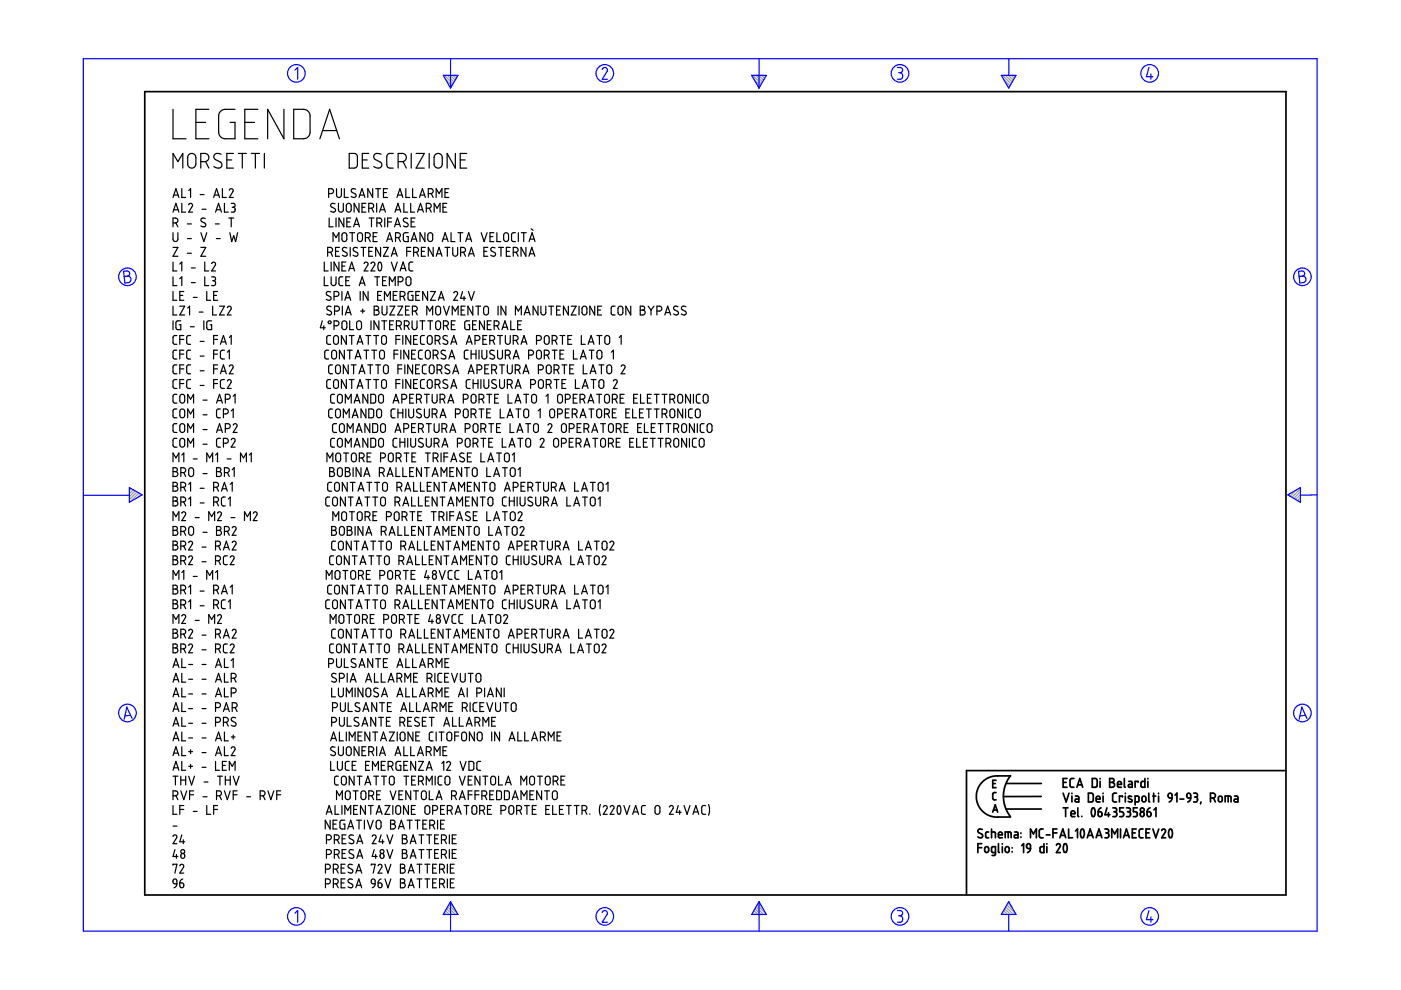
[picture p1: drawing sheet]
<svg xmlns="http://www.w3.org/2000/svg" width="297mm" height="210mm" viewBox="0 0 297 210" stroke-linecap="round" stroke-linejoin="round" font-family="sans-serif">
<g fill="none" stroke="#6c9" stroke-width=".25">
<path d="M94.2 16l1.8 1.8M94.5 16.8l1.3 1.4M94.8 16l1.5 1.4M95.3 18.3l.3 .3M95.5 16l1 1M96.1 16l.6 .6M96.7 16l.3 .2M159.6 16l1.8 1.8M159.9 16.8l1.3 1.4M160.3 16l1.4 1.4M160.7 18.3l.3 .3M160.9 16l1 1"/>
<path d="M161.5 16l.6 .6M162.1 16l.2 .2M212.6 16l1.8 1.8M212.8 16.8l1.3 1.4M213.2 16l1.4 1.4M213.7 18.3l.2 .3M213.8 16l1 1M214.4 16l.7 .6M215.1 16l.2 .2M27.5 103.4h-.1M27.9 103.6l-.5 .4M28.3 103.8l-.9 .9"/>
<path d="M28.7 104.1l-1.3 1.2M29 104.3l-1.6 1.6M29.4 104.5l-1.8 1.9M29.8 104.8l-.8 .8M273.4 104.7l-.3 .3M274.9 103.9l-1.4 1.3M275.7 103.6l-1.8 1.9M275.7 106.1l-.2 .3M275.7 105.5l-.6 .6M275.7 104.9l-1 1M275.7 104.2l-1.4 1.5M94 193.8v.1"/>
<path d="M94.2 193.5l.4 .4M94.4 193.1l.9 .8M94.7 192.7l1.2 1.2M94.9 192.3l1.6 1.6M95.1 191.9l1.9 1.9M95.4 191.5l.8 .8M159.4 193.8v.1M159.6 193.5l.4 .4M159.9 193.1l.8 .8M160.1 192.7l1.2 1.2M160.3 192.3l1.6 1.6M160.5 191.9l1.9 1.9"/>
<path d="M160.8 191.5l.8 .8M212.3 193.8v.1M212.6 193.5l.4 .4M212.8 193.1l.8 .8M213 192.7l1.2 1.2M213.2 192.3l1.6 1.6M213.5 191.9l1.8 1.9M213.7 191.5l.8 .8"/>
</g>
<g fill="none" stroke="#00f" stroke-width=".25">
<path d="M17.7 12.4h261.6v185h-261.6zM62.5 14.9l.6-.6v2.5M94 16h3.1l-1.6 2.7zM95.5 12.4v6.3M127.7 14.7l.5-.4 .5 .3v.5l-1 1.7h1.1M159.4 16h3.1l-1.6 2.7zM160.9 12.4v6.3M190.3 14.3h.7l.3 .3v.6l-.5 .2M190.5 15.4h.3M190.8 15.4l.5 .3v.7l-.3 .4h-.7M212.3 16h3.1l-1.5 2.7zM213.9 12.5v3.5"/>
<path d="M243.6 14.3l-.5 2h1.4M244 15.7v1.1M26.2 57.5l.9-.1 .3 .3 .1 .5-.5 .3 .5 .2 .3 .4-.1 .3-.3 .5-.9 .1zM27 58.5l-.7 .1M275.3 57.5l.9-.1 .3 .3 .1 .5-.5 .3 .5 .2 .3 .4-.1 .4-.2 .3-1 .2zM276.1 58.5l-.7 .1M17.8 105h9.6M27.4 103.4l2.7 1.5-2.7 1.6zM273 104.9l2.7-1.5v3.1zM279.3 104.9l-3.6 .1M27.7 151.7l-1.2 .1M28 152.3l-1.1-2.4-.6 2.6"/>
<path d="M276.8 151.7l-1.2 .1M277.1 152.3l-1.1-2.4-.6 2.6M62.5 193.6l.6-.5v2.4M95.5 191.2v6.2M95.5 191.2l1.6 2.7h-3.1zM127.7 193.5l.1-.3 .5-.1 .5 .4-.1 .4-1 1.6h1.1M160.9 191.2v6.2M160.9 191.2l1.6 2.7h-3.1zM190.3 193.1h.6l.4 .2v.5l-.5 .4M190.5 194.2h.3M190.8 194.2l.5 .3v.7l-.4 .3h-.6M213.9 191.2l1.5 2.7h-3.1z"/>
<path d="M213.9 193.9v3.5M243.6 193.1l-.5 1.9h1.4M244 194.4v1.1"/>
<circle cx="62.8" cy="15.6" r="1.87"/>
<circle cx="128.2" cy="15.6" r="1.87"/>
<circle cx="190.8" cy="15.6" r="1.87"/>
<circle cx="243.8" cy="15.6" r="1.87"/>
<circle cx="27" cy="58.7" r="1.87"/>
<circle cx="276.1" cy="58.7" r="1.87"/>
<circle cx="27" cy="151.2" r="1.87"/>
<circle cx="276.1" cy="151.2" r="1.87"/>
<circle cx="62.8" cy="194.3" r="1.87"/>
<circle cx="128.2" cy="194.3" r="1.87"/>
<circle cx="190.8" cy="194.3" r="1.87"/>
<circle cx="243.8" cy="194.3" r="1.87"/>
</g>
<g fill="none" stroke="#000" stroke-width=".36">
<path d="M30.7 19.4h241.9v170.4h-241.9zM207.3 179.7h.9M208.2 178.9h-.9v1.9M208.3 175.9l-.7-.1-.3 .5 1 .7v.4l-.2 .2-.8-.2M208.9 179.6l.4-.1 .3 .3v.7l-.3 .2h-.3l-.2-.2zM209.6 176.4h-.4l-.2 .3v.8l.2 .1h.4M210.2 176.4l.8 .1 .1 1.1M210.2 175.8v1.8M210.5 166.1h.5M210.5 172.2l.5-1.6 .5 1.6M210.6 171.7h.8M211.2 168h-.4l-.3 .3v1.1l.7 .2"/>
<path d="M211.2 165.4h-.7v1.6h.7M211.7 177h.8l-.1-.5-.4-.1-.2 .2-.1 .8 .2 .2h.6M211.7 178.9v1.7l.2 .2M212.5 178.9v.1M212.5 179.5v1.3M213.1 177.6v-1.2h1.1l.2 .2v1M213.3 179.6l.4-.1 .3 .3v.7l-.3 .2h-.3l-.3-.2zM213.3 166.1h7.5M213.3 171.5h7.5M213.8 176.4v1.2M214.2 164.5h-3.5l-.9 .3-.9 .5-.7 .6-.7 .9-.4 1-.1 1.1 .1 1.1 .4 .9 .7 1 .8 .6 .8 .5 .9 .2h3.5M214.2 164.5l-1 1.7-.5 2.2 .1 1.3 .3 1.3 1.1 2.1"/>
<path d="M214.6 179.7v.1M215.1 176.4h.5l.2 .3v.9h-.5a.31 .31 0 0 1-.3-.3 .31 .31 0 0 1 .3-.3h.5M216.5 176.6v.1M216.5 177.4v.1M216.6 179.3l.4-.4v1.9M217.7 179l.3-.1 .4 .1 .1 .9-.8-.1zM218.5 179.9l-.2 .5-.5 .4M218.5 177.6v-1.8l.6 1 .6-1v1.8M220.8 168.9h-8.1M221.2 175.8h-.6l-.3 .3 .1 1.3 .2 .2h.6M221.3 178.9v1.9l-.6-.1-.2-.2v-.8l.2-.2h.6M221.8 177h.8"/>
<path d="M222 178.9v.1M222 179.5v1.3M223.2 176.6h.9M224 179.2l.4-.3 .4 .2v.3l-.8 1.4h.8M224.1 175.8h-.9v1.8M224.7 177.6l.6-1.8 .7 1.8M224.9 177.1h.9M225.4 165.9h.6M225.4 168.2l.6 1.8 .7-1.8M225.4 171.3h1M225.6 179a.56 .56 0 0 1 .7 .7l-.1 .7a.36 .36 0 0 1-.5 .3 .36 .36 0 0 1-.2-.5l-.1-.6zM225.9 171.3v1.8"/>
<path d="M226.2 165.1h-.8v1.8h.8M226.6 175.8v1.8h.8M227.1 172.5h.8l-.1-.5-.4-.1-.3 .2v.8l.2 .2h.6M227.3 168.2v.1M227.3 168.8v1.2M227.7 165.1h-.6l-.2 .3v1.4l.3 .1h.5M228 168.8h.5l.2 .2v1h-.5a.31 .31 0 0 1-.3-.3 .31 .31 0 0 1 .3-.3h.5M228 176.2l.5-.4v1.8M228.3 166.9l.6-1.8 .7 1.8M228.5 166.4h.9M228.5 171.3v1.7l.2 .1M229.3 175.8a.63 .63 0 0 1 .6 .9l-.1 .6a.34 .34 0 0 1-.4 .3 .34 .34 0 0 1-.3-.5v-.7z"/>
<path d="M229.4 173.1h.1M230.5 177.6l.6-1.8 .7 1.8M230.7 177.1h.9M230.8 168.2h.7l.3 .3v1.2l-.3 .3h-.7zM231.6 165.1h.7l.3 .2v1.3l-.2 .3h-.8zM231.6 171.4a.53 .53 0 0 1 .5 .2 .53 .53 0 0 1 .1 .5l-.1 .7a.34 .34 0 0 1-.4 .3 .34 .34 0 0 1-.3-.4v-.6zM232.4 177.6l.6-1.8 .6 1.8M232.4 169.4h.8v-.3l-.2-.3-.5 .1-.1 .9 .2 .2h.6M232.6 177.1h.9M232.8 172.1h.6l.2 .2 .1 .5-.2 .3h-.3l-.3-.1zM233.2 165.1v.1M233.2 165.7v1.2"/>
<path d="M233.4 171.3l-.4 .3-.2 .5M233.9 168.2v.1M233.9 168.8v1.2M234.3 175.8h.4l.3 .2v.4l-.3 .2M234.5 176.6h.2M234.7 176.6l.4 .3v.5l-.3 .2h-.5M234.7 171.3l-.4 1.4h1M235 172.3v.8M235.3 165.1h.6l.3 .3-.1 .4-.3 .1 .4 .1 .1 .3-.1 .4-.3 .2h-.6zM235.3 165.9h.5M235.7 177.6v-1.8l.6 1 .7-1v1.8M235.9 171.3h.7l.1 .2 .1 .3-.4 .3"/>
<path d="M236.2 172.1h.2M236.4 172.1l.3 .2 .1 .5-.3 .3h-.6M236.7 168.2h-.5l-.3 .3v1.3l.3 .2h.5M236.9 166.3h.9l-.2-.5-.3-.1-.3 .1-.1 .9 .2 .2h.7M237.6 175.8v1.8M238 169v-.2h-.7v1.2M238.2 177.6l.6-1.8 .6 1.8M238.2 171.3h-.8v.8h.6l.2 .4-.1 .6h-.7M238.4 165.1v1.7l.2 .1M238.4 177.1h.9M238.6 168.2v.1M238.6 168.8v1.2"/>
<path d="M238.8 171.3h.5l.3 .2v.4l-.3 .2M239.1 172.1h.2M239.3 172.1l.4 .3-.1 .5-.2 .2h-.6M239.3 165.7h.5l.3 .2v1h-.6a.31 .31 0 0 1-.3-.3 .31 .31 0 0 1 .3-.3h.6M239.9 168.9l-.2-.1a.29 .29 0 0 0-.4 .1 .29 .29 0 0 0 .1 .4l.5 .2a.33 .33 0 0 1 0 .5 .33 .33 0 0 1-.5 0l-.2-.1M240.1 176.6h.6M240.7 170l.7-.1 .1-.9-.2-.2h-.6v1.9M240.9 175.8h-.8v1.8h.8M241.1 171.3h-.8v.8h.6l.2 .3-.1 .7h-.7M241.3 165.9v-.2h-.6v1.2M241.9 172.3l.2-.2 .4 .2 .1 .5-.1 .2-.4 .1-.2-.1zM242.2 169l.2-.2 .4 .1 .2 .8-.2 .2-.4 .1-.3-.2z"/>
<path d="M242.4 175.8h-.6l-.3 .3 .1 1.3 .2 .2h.6M242.7 165.1v1.8h-.6l-.2-.2 .1-.9 .2-.1h.5M243 176.6h.6M243.2 172.1l.7 .2v.7l-.4 .1-.2-.1zM243.4 165.1v.1M243.4 165.7v1.2M243.6 168.2v1.6l.2 .2M243.8 175.8h-.8v1.8h.8M243.8 171.3l-.4 .3-.2 .5M244.4 168.8h.6M244.4 175.8l.6 1.8 .7-1.8M244.6 168.2v1.8"/>
<path d="M244.7 171.7l.4-.4v1.8M245.6 168.2v.1M245.6 168.8v1.2M246.3 176.1l.4-.3 .4 .2v.4l-.8 1.2h.8M247.7 168.4l.3-.2 .4 .1 .1 .9-.7-.1zM248 175.8a.6 .6 0 0 1 .6 .8l-.1 .7a.36 .36 0 0 1-.4 .3 .36 .36 0 0 1-.3-.5v-.6zM248.5 169.2l-.2 .5-.4 .3M249.1 168.6l.4-.4v1.8M250.2 169.4h.8M251.7 168.3l.3-.1 .3 .1 .2 .9h-.6l-.2-.2zM252.5 169.2l-.2 .5-.5 .3M253.1 168.2l.7 .1 .1 .4-.4 .3"/>
<path d="M253.3 169h.2M253.5 169l.4 .2v.5l-.2 .3h-.6M254.6 170l-.1 .5M256.6 169.2l.9-.1 .2-.3-.1-.4-.4-.2h-.6v1.8M257.3 169.2l.4 .8M258.4 169l.2-.2 .4 .1 .1 .8-.1 .2-.4 .1-.3-.2zM259.8 170v-1.2l1.1 .1 .1 1.1M260.4 168.8v1.2M261.7 168.8h.6l.2 .3v.9h-.6a.31 .31 0 0 1-.3-.3 .31 .31 0 0 1 .3-.3h.6M272.6 163.4h-67.7v26.4M211.1 180.8h-.6l-.3-.2 .1-1 .8-.1-.1 1.7-.2 .2h-.5M214.6 180.6v.1"/>
<circle cx="242.2" cy="171.7" r=".42"/>
</g>
<g fill="none" stroke="#000" stroke-width=".25">
<path d="M36.7 23.2v6.2h2.7M36.7 35.6v-3.1l1 1.8 1.1-1.8v3.1M40.1 32.7l.3-.1h.6l.5 .5v1.8l-.2 .5-.4 .2h-.6l-.5-.5v-1.8zM41.5 26h2.1M42.6 34.3l1-.1 .5-.2 .2-.8-.3-.5-.4-.2h-1v3.1M43.6 34.2l.7 1.4M44.3 23.2h-2.8v6.2h2.8M46.9 32.7l-1.1-.1-.3 .2-.2 .5 .3 .5 1.3 .7 .2 .4-.1 .4-.6 .3-1.1-.3M48.1 33.9h1M49.5 32.5h-1.4v3.1h1.4M49.8 23.2h-2.4l-.5 .2-.4 .5-.1 .6v3.8l.2 .5 .5 .5 .5 .1h2.2v-3.4h-1M50.5 32.5h1.7"/>
<path d="M51.4 32.5v3.1M51.9 26h2.1M53.3 32.5h1.7M54.1 32.5v3.1M54.7 23.2h-2.8v6.2h2.8M56 32.5v3.1M60.2 23.2v6.2l-3.5-6.2v6.2M62.3 23.2l2.5 .1 .4 .2 .4 .5 .1 4.3-.3 .6-.5 .4-2.6 .1zM67.8 29.4l2.1-6.2 2.1 6.2M68.4 27.7h3M74 32.5l1.4 .1 .3 .4 .1 2-.5 .6h-1.3zM76.8 33.9h1.1"/>
<path d="M78.2 32.5h-1.4v3.1h1.4M80.8 32.7l-1.1-.1-.3 .2-.2 .5 .3 .5 1.3 .6 .2 .5-.1 .4-.6 .3-1.1-.3M83.4 32.5l-.9 .1-.3 .2-.2 .3 .1 2.2 .4 .3h.9M84.4 34.3l1-.1 .6-.2 .1-.7-.2-.6-.5-.2h-1v3.1M85.4 34.2l.7 1.4M87.2 32.5v3.1M88.2 32.5h1.8l-1.8 3.1h1.8M91 32.5v3.1M92.2 32.9l.4-.3 .4-.1 .5 .2 .2 .4v1.9l-.5 .6h-.6l-.5-.5-.1-1.8zM96.5 32.5v3.1l-1.7-3.1v3.1M97.6 33.9h1M99 32.5h-1.4v3.1h1.4"/>
<path d="M36.7 47.3l.7-.1 .3-.2v-.4l-.2-.3-.8-.1v1.9M36.7 49.3v1.5l.4 .4 .4-.1 .2-.3v-1.5M36.7 55.6v1.8h.8M36.7 58.7v1.9h.8M36.7 41.9l.6-1.9 .6 1.9M36.7 45l.6-1.9 .6 1.9M36.7 52.5h1l-1 1.8h1M36.9 41.4h.8M36.9 44.5h.8M37.3 47.3l.4 .8M38.1 56l.4-.4v1.8M38.1 59.1l.4-.4v1.9"/>
<path d="M38.5 40v1.9h.9M38.5 43.1v1.9h.9M39.7 47.5h.9M39.7 50.6h.9M39.7 53.7h.9M40 43.4a.4 .4 0 0 1 .3-.3 .4 .4 0 0 1 .4 .2l.1 .4-.8 1.3h.8M40 40.4l.4-.4v1.9M40.6 56.8h.8M40.6 59.9h.8M42.4 41.3h.9M42.6 49.3l.6 1.9 .6-1.9M42.6 52.5h1l-1 1.8h1"/>
<path d="M42.8 44.4h.9M43.4 55.6v1.8h.9M43.4 58.7v1.9h.9M43.5 46.3l-.6-.1-.3 .5 .1 .3 .8 .4v.5l-.4 .2-.5-.2M44.9 55.9l.4-.3 .4 .3v.3l-.8 1.2h.8M44.9 58.7h.5l.3 .2v.4l-.4 .2M45.1 59.5h.2M45.3 59.5l.3 .2 .1 .5-.3 .3-.5 .1M45.3 41.9l.6-1.9 .6 1.9M45.5 41.4h.9M45.7 47.5h.8M45.7 45l.6-1.9 .6 1.9"/>
<path d="M45.9 50.6h.8M45.9 44.5h.9M47.2 40v1.9h.8M47.6 43.1v1.9h.8M48.5 46.2h1.1M48.6 40.3a.43 .43 0 0 1 .4-.3 .43 .43 0 0 1 .4 .2v.4l-.8 1.3h.8M48.7 49.3l.4 1.9 .5-1.2 .4 1.2 .4-1.9M49 43.1h.6l.2 .3v.4l-.4 .1M49 46.2v1.9M49.2 43.9h.2M49.4 43.9l.4 .3v.5l-.2 .3h-.6M68.7 55.6v1.8h.9"/>
<path d="M68.7 58.7v1.9h.9M69.5 53.5l.9-.2 .1-.2-.1-.4-.3-.2h-.6v1.8M69.7 41h.6l.3-.1 .1-.5-.2-.3-.8-.1v1.9M69.8 46.2v1.9h.8M70.1 53.5l.4 .8M70.2 58.7v1.5l.5 .4 .4-.2 .1-.2v-1.5M70.2 55.6v1.8M70.6 51.2v-1.9l.6 1.1 .7-1.1v1.9M71 43.2h-.7l-.2 .4 1 .7v.5l-.5 .2-.5-.2M71.1 53.3h.7M71.2 46.2v1.9M71.4 40v1.5l.4 .4 .3-.1 .3-.3v-1.5"/>
<path d="M71.8 43.1v1.4l.1 .3 .3 .2 .4-.1 .2-.2v-1.6M71.9 55.6v1.8l-1.1-1.8v1.8M72 52.5h-.9v1.8h.9M72.5 56.4h.6M72.6 49.5l.5-.2 .4 .4v1.1l-.3 .4h-.3l-.4-.3zM72.7 58.7h-.5l-.3 .3v1.4l.8 .2M72.9 46.2v1.9l-1-1.9v1.9M73 40v1.9h.8M73.3 55.6h-.8v1.8h.8M73.3 59.5h.6M73.5 43.3l.5-.2 .4 .3 .1 1.1-.4 .5-.5-.1-.2-.3zM73.5 52.6l-.6-.1-.3 .4 .1 .3 .8 .4 .1 .5-.3 .2-.7-.2"/>
<path d="M73.5 47.1h.6M73.9 57.4l.7-1.8 .6 1.8M74.1 56.9h.9M74.1 49.3h1.1M74.1 58.7h-.8v1.9h.8M74.3 52.5v1.8M74.4 46.2h-.9v1.9h.9M74.7 49.3v1.9M75 48.1l.6-1.9 .6 1.9M75.1 47.6h1M75.4 40.1l-.7-.1-.2 .5 .9 .6 .1 .3-.1 .3-.5 .2-.4-.2M75.8 52.6l-.6-.1-.3 .4 .1 .3 .8 .4 .1 .5-.4 .2-.6-.2"/>
<path d="M75.9 49.5l.5-.2 .4 .4v1.1l-.3 .4h-.3l-.4-.3v-1.1zM76.1 41.9l.7-1.9 .6 1.9M76.1 43.1v1.9l-1-1.9v1.9M76.3 41.4h.9M76.5 52.5h1.1M76.8 43.9h.6M77 52.5v1.8M77.2 55.9l.4-.3 .4 .2v.3l-.8 1.3h.8M77.5 50.4l.8-.2 .2-.2-.1-.5-.9-.2v1.9M77.6 43.1h-.8v1.9h.8M78.1 50.4l.4 .8M78.2 44.2l.8-.2 .2-.3-.1-.4-.3-.2h-.6v1.9"/>
<path d="M78.2 53.3h.6M78.3 46.2h1M78.7 55.9l.4-.3 .3 .1 .1 .3-.8 1.4h.8M78.8 46.2v1.9M78.8 44.2l.4 .8M79 40v1.9l-1-1.9v1.9M79 52.5h-.8v1.8h.8M79.1 50.2h.7M79.4 58.7h1.1M79.7 40h1M79.9 43.1v1.9M79.9 47.3l.9-.1 .1-.4-.1-.4-.9-.2v1.9"/>
<path d="M80 49.3h-.9v1.9h.9M80 58.7v1.9M80.2 40v1.9M80.3 55.7a.57 .57 0 0 1 .6 .8v.6a.36 .36 0 0 1-.5 .3 .36 .36 0 0 1-.2-.5l-.1-.6zM80.5 45l.6-1.9 .6 1.9M80.5 47.3l.4 .8M80.6 44.5h1M80.7 52.5v1.8l-1-1.8v1.8M81.1 59.5h.6M81.3 40.8h.6M81.3 52.5h1l-1 1.8h1M81.6 46.2v1.9"/>
<path d="M81.9 58.7h-.8v1.9h.8M82 51.2l.6-1.9 .6 1.9M82.1 40h-.8v1.9h.8M82.1 50.7h1M82.2 47.1h.8M83 54.3l.6-1.8 .6 1.8M83 55.6l.6 1.8 .6-1.8M83 46.2h-.8v1.9M83.1 53.8h1M83.7 48.1l.6-1.9 .6 1.9M83.8 45l.6-1.9 .6 1.9M83.8 47.6h.9"/>
<path d="M83.9 50.4l.9-.2 .1-.3-.1-.3-.4-.3h-.5v1.9M83.9 44.5h.9M84.2 41.9l.6-1.9 .6 1.9M84.3 41.4h.9M84.4 59.7l.9-.1 .2-.4-.2-.3-.3-.2h-.6v1.9M84.5 50.4l.4 .8M84.8 57.4l.7-1.8 .6 1.8M85 56.9h.9M85.6 43.1v1.9h.8M86 40v1.9h.9M86.2 58.9l.5-.2 .4 .3v1.1l-.3 .4h-.5l-.2-.3zM86.2 53.3h.9"/>
<path d="M86.4 46.3l-.6-.1-.3 .5 .2 .3 .8 .5v.4l-.5 .2-.5-.2M86.6 49.3l-.8 .1-.3 .2v1.3l.2 .3h.9v-1h-.4M87.1 43.1v1.9h.8M87.1 52.5h-.9v1.8M87.2 47.1h.6M87.2 51.2l.6-1.9 .6 1.9M87.4 50.7h.8M87.5 40v1.9h.8M87.5 55.6h-.5l-.3 .4 .1 1.2 .2 .2h.5M87.7 53.5l.9-.2 .1-.2-.1-.5-.9-.1v1.8M88 46.2h-.8v1.9h.8M88.3 53.5l.4 .8"/>
<path d="M88.5 45l.7-1.9 .6 1.9M88.7 44.5h.9M88.9 41.9l.7-1.9 .6 1.9M89.1 41.4h.9M89.3 53.3h.7M90.1 49.3v1.9l-1.1-1.9v1.9M90.2 52.5h-.9v1.8h.9M90.4 44.2l.8-.2 .2-.4-.1-.3-.3-.2h-.6v1.9M90.8 41h.6l.3-.1 .1-.5-.2-.3-.8-.1v1.9M90.8 49.5l.5-.2 .4 .4v1.1l-.3 .4h-.3l-.4-.3zM91 44.2l.4 .8M91.4 41l.4 .9"/>
<path d="M91.8 52.5v1.8l-1-1.8v1.8M92.1 45v-1.9l.6 1.1 .6-1.1v1.9M92.5 41.9v-1.9l.6 1 .6-1v1.9M92.5 54.3l.6-1.8 .6 1.8M92.6 53.8h.9M93.8 51.2l.6-1.9 .6 1.9M93.9 43.9h.7M93.9 50.7h.9M94.3 40.8h.7M94.3 52.5h1.1M94.7 43.1h-.8v1.9h.8M94.8 52.5v1.8"/>
<path d="M95.2 40h-.9v1.9h.9M95.6 49.3v1.9h.9M96 52.5v1.5l.5 .3 .5-.3v-1.5M97.1 49.3h1M97.6 49.3v1.9M97.7 53.5l.8-.1 .2-.4-.1-.3-.3-.2h-.6v1.8M98.3 53.5l.4 .8M98.7 51.2l.7-1.9 .6 1.9M98.9 50.7h.9M99.3 54.3l.6-1.8 .7 1.8M99.5 53.8h.9M102 49.3l.6 1.9 .7-1.9"/>
<path d="M102.6 53.3h.6M103.4 52.5h-.8v1.8h.8M103.9 50.2h.6M104.7 49.3h-.8v1.9h.8M105 52.6l-.7-.1-.3 .4 .2 .3 .8 .4v.5l-.3 .2-.7-.2M105.3 49.3v1.9h.9M105.7 52.5h1M106.2 52.5v1.8M106.9 49.5l.6-.1 .3 .3v1.1l-.3 .4h-.3l-.4-.3v-1.1zM107.4 53.3h.6M108.2 52.5h-.8v1.8h.8M108.8 53.5l.9-.1 .2-.3-.2-.5-.9-.1v1.8"/>
<path d="M109.3 49.3l-.6 .1-.2 .3v1.3l.2 .2h.6M109.4 53.5l.5 .8M109.9 49.3v1.9M110.5 49.3h1.1M111 49.3v1.9M111.5 52.5v1.8l-1-1.8v1.8M112.1 54.3l.7-1.8 .6 1.8M112.2 51.2l.6-1.9 .6 1.9M112.3 53.8h.9M112.4 50.7h.9M112.6 48.5l.4 .3M36.7 61.8v1.9h.8"/>
<path d="M36.7 64.9v1.9h.8M36.7 68v1.9M37.5 71.1h-.5l-.3 .4 .1 1.4 .7 .1M37.5 74.3h-.5l-.3 .3v1.3l.3 .2h.5M37.5 77.4h-.5l-.3 .3v1.3l.2 .2h.6M38.1 62.6h.7M38.1 64.9h1.1l-1.1 1.9h1.1M38.1 72h.9M38.1 75.1h.9M38.1 78.2h.9M38.3 68h-.7l-.3 .3v1.2l.3 .4h.7v-1h-.3M39 61.8h-.9v1.9h.9"/>
<path d="M39 71.1h-.9v1.9M39 74.3h-.9v1.8M39 77.4h-.9v1.8M39.8 65.3l.4-.4v1.9M40.4 69.3h.8M40.4 71.1h-.5l-.3 .4v1.2l.3 .3h.5M40.4 74.3h-.5l-.3 .3v1.3l.3 .2h.5M40.4 77.4h-.5l-.3 .3v1.3l.2 .2h.6M41 63.1h.8M42.2 66.2h.9M42.4 72.4h.9M42.4 75.5h.9"/>
<path d="M42.4 78.6h.9M43.2 68v1.9M43.8 61.8v1.9h.9M44.9 68h-.7l-.3 .3-.1 1.3 .4 .3h.7v-1h-.3M45.1 64.9v1.9h.8M45.3 62.6h.6M45.3 72h.8M45.3 75.1h.8M45.3 78.2h.8M46.1 61.8h-.8v1.9h.8M46.1 71.1h-.8v1.9M46.1 74.3h-.8v1.8"/>
<path d="M46.1 77.4h-.8v1.8M46.5 64.9h1.1l-1.1 1.9h1.1M46.7 73l.7-1.9 .6 1.9M46.7 79.2l.7-1.8 .6 1.8M46.9 72.5h.9M46.9 78.7h.9M47.6 74.3h-.6l-.3 .4 .1 1.2 .3 .2h.5M48.2 65.2l.3-.3 .5 .2v.4l-.8 1.3h.8M48.2 74.7l.4-.4v1.8M48.6 77.7a.41 .41 0 0 1 .7-.3l.1 .5-.8 1.3h.8M48.6 71.6l.4-.5v1.9M68.3 68l-.4 1.5h1.1"/>
<path d="M68.6 69.1v.8M69.7 74.3h-.5l-.3 .3v1.3l.3 .2h.5M70.1 61.9l-.7-.1-.2 .5 .1 .3 .8 .3v.6l-.4 .2-.5-.2M70.1 71.1h-.5l-.3 .4v1.2l.3 .3h.5M70.2 65l-.7-.1-.2 .5 .9 .6 .1 .6-.6 .2-.4-.2M70.4 74.4l.5-.1 .4 .3v1.2l-.3 .3-.5-.1-.2-.3zM70.5 77.4h-.5l-.3 .3v1.3l.2 .2h.6M70.8 62.8h.8l.3-.4-.1-.4-.3-.2h-.7v1.9M70.8 69.1h.6l.4-.2 .1-.5-.3-.3-.8-.1v1.9M70.9 71.3l.4-.2 .4 .4 .1 1.1-.4 .4h-.3l-.4-.3v-1.1zM70.9 66h.6l.4-.2 .1-.4-.2-.4-.9-.1v1.9M71.2 77.6l.5-.2 .5 .3v1.1l-.3 .4h-.4l-.3-.3z"/>
<path d="M72.5 61.8v1.9M72.6 64.9v1.9M72.6 68.2l.5-.2 .4 .3v1.2l-.4 .4-.4-.1-.2-.3zM73 74.3v1.8l-1-1.8v1.8M73.1 63.7l.6-1.9 .7 1.9M73.2 66.8l.6-1.9 .7 1.9M73.3 63.1h.9M73.4 66.3h.9M73.4 71.1v1.9l-1-1.9v1.9M73.6 74.3h1.1M73.8 77.4v1.8l-1-1.8v1.8M74 71.1h1.1"/>
<path d="M74.1 68v1.9h.9M74.1 74.3v1.8M74.5 77.4h1M74.6 71.1v1.9M75 77.4v1.8M75.3 76.1l.6-1.8 .6 1.8M75.5 75.6h.9M75.7 68.2l.5-.2 .4 .3v1.1l-.4 .5-.4-.1-.2-.3zM75.7 73l.6-1.9 .6 1.9M75.9 72.5h.9M76.1 79.2l.7-1.8 .6 1.8M76.2 60.6l.6-1.9 .6 1.9"/>
<path d="M76.3 78.7h.9M76.3 60h.9M76.4 61.8v1.9M76.5 66h.8M76.9 65.5v.9M77.2 74.3h1M77.6 71.1h1M77.7 74.3v1.8M78 77.4h1M78 61.8v1.9l-1-1.9v1.9M78.1 71.1v1.9M78.5 77.4v1.8"/>
<path d="M78.7 68v1.9M78.8 74.3h1.1M79.2 71.1h1.1M79.3 64.9h.7l.3 .3-.1 .4-.3 .1 .2 .1 .3 .3-.1 .4-.3 .3h-.7zM79.3 65.7h.6M79.3 74.3v1.8M79.7 77.4h1M79.8 71.1v1.9M80.1 62.6h.6M80.2 77.4v1.8M80.3 68v1.9l-1-1.9v1.9M80.6 74.4l.4-.1 .5 .3v1.1l-.3 .4h-.3l-.4-.3z"/>
<path d="M80.9 61.8h-.8v1.9h.8M80.9 68h1.1M81 64.9v1.5l.4 .4 .4-.1 .2-.3v-1.5M81 71.3l.5-.2 .4 .4v1.1l-.3 .4-.4-.1-.3-.3zM81.5 68v1.9M81.5 77.5l.5-.1 .3 .4v1l-.3 .4h-.3l-.4-.3v-1zM81.5 63.7v-1.9l.6 1 .7-1v1.9M82.5 60.6v-1.9l.7 1 .6-1v1.9M82.6 68.9h.6M82.7 64.9h1l-1 1.9h1M83.4 62.6h.6M83.4 68h-.8v1.9h.8"/>
<path d="M83.5 75.1h.9M83.9 72h.9M84.1 69.1l.8-.1 .2-.3-.1-.5-.3-.2h-.6v1.9M84.2 61.8h-.8v1.9h.8M84.3 64.9h1.1l-1.1 1.9h1.1M84.4 74.3h-.9v1.8M84.4 78.2h.8M84.7 69.1l.4 .8M84.8 71.1h-.9v1.9M84.8 62.8l.9-.1 .2-.3-.1-.4-.3-.2h-.7v1.9M85 74.3v1.8M85.2 77.4h-.8v1.8"/>
<path d="M85.4 71.1v1.9M85.4 62.8l.5 .9M85.7 69.1l.9-.2 .2-.3-.2-.4-.3-.2h-.6v1.9M85.8 77.4v1.8M86 65.7h.6M86.3 69.1l.5 .8M86.7 74.3v1.8l-1.1-1.8v1.8M86.8 64.9h-.8v1.9h.8M87.1 71.1v1.9l-1.1-1.9v1.9M87.3 75.1h.6M87.4 68v1.4l.1 .3 .3 .2 .4-.1 .2-.2v-1.6M87.4 66l.9-.2 .2-.4-.2-.4-.9-.1v1.9"/>
<path d="M87.5 77.4v1.8l-1.1-1.8v1.8M87.5 61.8h-.7l-.2 .2-.1 1.4 .2 .2 .8 .1v-1.1h-.3M87.7 72h.6M88.1 65.9l.4 .9M88.1 74.3h-.8v1.8h.8M88.1 78.2h.6M88.2 62.6h.6M88.5 71.1h-.8v1.9h.8M88.9 77.4h-.8v1.8h.8M89 61.8h-.8v1.9h.8M89 68h1.1M89.6 74.3h-.6l-.3 .3 .1 1.3 .2 .2h.6"/>
<path d="M89.6 68v1.9M90 71.1h-.5l-.3 .4v1.4l.8 .1M90.3 74.4l.5-.1 .4 .3v1.1l-.3 .4-.5-.1-.2-.3zM90.4 77.4h-.5l-.3 .3v1.3l.2 .2h.6M90.5 66.8v-1.9l.6 1.1 .6-1.1v1.9M90.7 61.8v1.9l-1.1-1.9v1.9M90.7 68h1M90.7 71.3l.5-.2 .4 .4v1.1l-.3 .4h-.4l-.3-.3v-1.1zM91.2 77.5l.5-.1 .3 .3 .1 1.1-.4 .4h-.3l-.4-.3v-1.1zM91.2 68v1.9M91.3 61.8h1l-1 1.9h1M91.8 75.3l.9-.1 .2-.3-.2-.5-.9-.1v1.8"/>
<path d="M92.3 72.2h.6l.3-.3 .1-.4-.3-.3-.7-.1v1.9M92.5 65.1l.5-.2 .4 .3v1.2l-.4 .4-.4-.1-.2-.3zM92.5 68.2l.5-.2 .4 .3v1.2l-.4 .4-.4-.1-.2-.3zM92.5 75.3l.4 .8M92.7 78.4l.9-.1 .1-.3-.1-.4-.3-.2h-.6v1.8M92.9 72.2l.4 .8M92.9 63.7l.7-1.9 .6 1.9M93.1 63.1h.9M93.3 78.4l.4 .8M94 69.1h.6l.4-.2 .1-.5-.3-.3-.8-.1v1.9M94 64.9l.7 1.9 .6-1.9M94.4 74.4l-.6-.1-.2 .2-.1 .3 1 .7v.5l-.6 .1-.4-.2"/>
<path d="M94.6 69.1l.5 .8M94.8 71.2l-.5-.1-.3 .2-.1 .3 .2 .3 .8 .4v.6l-.5 .1-.5-.2M95.2 76.1l.6-1.8 .6 1.8M95.3 77.5l-.7-.1-.3 .5 .1 .2 .9 .5 .1 .4-.4 .2-.7-.2M95.3 75.6h.9M95.6 73l.6-1.9 .6 1.9M95.7 68.9h.6M95.8 72.5h.8M95.9 66.8v-1.9l.6 1.1 .6-1.1v1.9M96 79.2l.6-1.8 .6 1.8M96.2 78.7h.9M96.2 62.1l.3-.3 .5 .2v.4l-.8 1.3h.8"/>
<path d="M96.5 68h-.8v1.9h.8M97.8 65.7h.6M98.1 61.8l-.4 1.4h1M98.4 62.8v.9M98.6 64.9h-.8v1.9h.8M98.8 73l.7-1.9 .6 1.9M99 72.5h.9M99.3 74.3h-.6l-.3 .3 .1 1.3 .2 .2h.6M99.3 79.2l.6-1.8 .6 1.8M99.3 61.8l.6 1.9 .7-1.9M99.4 78.7h.9M99.6 68h-.7l-.3 .3-.1 1.2 .3 .4h.8v-1h-.3"/>
<path d="M99.9 75.1h1M99.9 74.3v1.8M100.2 68.9h.6M100.2 64.9v1.9l-1-1.9v1.9M100.7 72.2l.9-.1 .1-.3v-.4l-.4-.3h-.6v1.9M100.9 64.9h1M100.9 74.3v1.8M101 68h-.8v1.9h.8M101.1 78.4l.9-.1 .2-.3-.2-.5-.9-.1v1.8M101.4 64.9v1.9M101.6 74.3v1.8M102.2 74.3v1.4l.4 .4h.3l.3-.3v-1.5"/>
<path d="M102.4 72h.6M102.7 65.1l.5-.2 .4 .4v1.1l-.4 .4h-.3l-.3-.4-.1-1zM102.7 68v1.9l-1-1.9v1.9M102.8 78.2h.6M103.2 71.1h-.8v1.9h.8M103.3 68.9h.6M103.6 77.4h-.8v1.8h.8M103.8 72.2l.9-.1 .2-.4-.1-.3-.4-.3h-.6v1.9M104.1 68h-.8v1.9h.8M104.2 78.4l1-.1 .1-.5-.2-.3-.9-.1v1.8M104.5 72.2l.4 .8M104.8 69.1l.8-.2 .2-.3-.1-.4-.3-.2h-.6v1.9"/>
<path d="M104.8 74.4l-.7-.1-.2 .2-.1 .3 1 .6v.6l-.6 .1-.4-.2M104.9 78.4l.4 .8M105.4 69.1l.4 .8M105.5 74.3v1.4l.4 .4h.3l.3-.3v-1.5M105.5 71.1h1M105.6 64.9v1.9M105.9 77.4h1.1M106 71.1v1.9M106.4 69.9l.7-1.9 .6 1.9M106.4 77.4v1.8M106.6 69.4h.9M107.1 71.1l.1 1.5 .4 .4 .3-.1 .3-.2v-1.6"/>
<path d="M107.1 75.3l.9-.1 .2-.3-.1-.4-.4-.2h-.6v1.8M107.3 64.9v1.9l-1.1-1.9v1.9M107.6 77.4v1.5l.5 .3 .3-.1 .2-.3v-1.4M107.8 75.3l.4 .8M108.3 68v1.9h.8M108.8 72.2l.9-.1 .2-.3-.2-.5-.9-.2v1.9M108.8 76.1l.6-1.8 .7 1.8M109 75.6h.9M109.2 78.4l.9-.1 .2-.4-.1-.3-.4-.2h-.6v1.8M109.3 66.8v-1.9l.6 1.1 .6-1.1v1.9M109.4 72.2l.5 .8M109.7 68.9h.7"/>
<path d="M109.9 78.4l.4 .8M110.5 73l.6-1.9 .6 1.9M110.6 68h-.9v1.9h.9M110.7 72.5h.8M110.9 79.2l.6-1.8 .6 1.8M111.1 78.7h.9M111.1 66.8l.7-1.9 .6 1.9M111.3 66.3h.9M112.1 75.3l.8-.1 .2-.3-.1-.4-.3-.2h-.6v1.8M113.7 72.2l.9-.1 .2-.4-.2-.4-.9-.2v1.9M113.9 74.4l.6-.1 .3 .3v1.1l-.3 .4h-.4l-.3-.3-.1-1.1zM114.1 64.9v1.9l-1.1-1.9v1.9"/>
<path d="M114.2 78.4l.9-.1 .1-.3-.1-.4-.4-.2h-.5v1.8M114.7 64.9v1.5l.4 .4 .4-.1 .2-.3v-1.5M115.4 75.3l.8-.1 .2-.3v-.4l-.4-.2h-.6v1.8M115.5 71.3l.5-.2 .4 .4v1.1l-.3 .4h-.4l-.3-.3v-1.1zM116 77.5l.5-.1 .3 .3 .1 1.1-.4 .4h-.3l-.4-.3v-1.1zM116 75.3l.4 .8M116.3 64.9h1.1M116.9 64.9v1.9M117.1 72.2h.7l.2-.3 .1-.4-.2-.3-.8-.1v1.9M117.1 74.3h1M117.5 78.4l.9-.1 .1-.3-.1-.4-.3-.2h-.6v1.8M117.6 74.3v1.8"/>
<path d="M117.7 72.2l.4 .8M118 65.7h.6M118.1 78.4l.4 .8M118.7 71.1h1.1M118.7 75.1h.7M118.8 64.9h-.8v1.9h.8M119.1 77.4h1.1M119.3 71.1v1.9M119.5 74.3h-.8v1.8h.8M119.7 77.4v1.8M120.4 72h.6M120.5 64.9v1.9l-1-1.9v1.9"/>
<path d="M120.8 78.2h.6M121.1 64.9h1.1l-1.1 1.9h1.1M121.2 71.1h-.8v1.9h.8M121.6 74.3v1.8h.8M121.6 77.4h-.8v1.8h.8M122.8 64.9v1.9M123 76.1l.7-1.8 .6 1.8M123.2 75.6h.9M123.3 71.1v1.9h.8M123.5 65.1l.5-.2 .4 .4v1l-.3 .5-.4-.1-.3-.3zM123.7 77.4v1.8h.8M124.7 73l.6-1.9 .6 1.9"/>
<path d="M124.9 72.5h.9M124.9 74.3h1M125.1 79.2l.6-1.8 .7 1.8M125.3 78.7h.9M125.4 74.3v1.8M126.1 64.9v1.9l-1-1.9v1.9M126.6 71.1h1M126.7 65.7h.6M126.7 74.4l.4-.1 .5 .3v1.2l-.3 .3h-.3l-.4-.3v-1zM127 77.4h1M127.1 71.1v1.9M127.5 77.4v1.8"/>
<path d="M127.6 64.9h-.9v1.9h.9M128.4 71.3l.4-.2 .4 .4 .1 1.1-.4 .4h-.3l-.4-.3v-1.1zM128.8 77.5l.6-.1 .3 .5v1l-.5 .3-.4-.1-.1-.3v-1zM129.6 74.7l.4-.4v1.8M130.4 64.9h-.6l-.2 .3v1.4l.8 .2M131.2 65.1l.5-.2 .4 .4v1.1l-.4 .4-.4-.1-.3-.3v-1zM131.3 71.6l.4-.5v1.9M131.7 77.7l.4-.3 .4 .2v.4l-.8 1.2h.8M133.7 64.9v1.9l-1-1.9v1.9M135.7 64.9h.7l.3 .3-.1 .4-.3 .1 .4 .2 .1 .4-.4 .5h-.7zM135.7 65.7h.6M137.4 64.9l.6 .8"/>
<path d="M138 65.7v1.1M138.7 64.9l-.7 .8M139.3 66l.8-.2 .2-.3-.1-.4-.3-.2h-.6v1.9M140.9 66.8l.7-1.9 .6 1.9M141.1 66.3h.9M143.7 65l-.6-.1-.3 .5 .2 .3 .8 .4v.5l-.5 .2-.5-.2M145.4 65l-.7-.1-.2 .5 .1 .3 .8 .4 .1 .5-.6 .2-.4-.2M36.7 99.2h.6l.3 .2-.1 .4-.3 .2 .4 .2 .1 .4-.4 .4h-.6zM36.7 97.9v-1.8l.6 1 .6-1v1.8M36.7 100h.5M37.5 80.5h-.5l-.3 .3v1.3l.3 .2 .5 .1M37.5 83.6h-.5l-.3 .3v1.4l.3 .1 .5 .1"/>
<path d="M37.5 86.7h-.6l-.2 .3v1.4l.8 .2M37.5 89.8l-.6 .1-.2 .2v1.4l.8 .2M37.5 92.9l-.6 .1-.2 .3v1.3l.3 .2h.5M38.1 81.3h.9M38.2 83.8l.6-.2 .4 .4v1l-.4 .4h-.4l-.2-.2-.1-1.1zM38.2 86.9l.6-.2 .4 .4v1.1l-.4 .4-.4-.1-.2-.2-.1-1.1zM38.3 90l.5-.1 .4 .3v1.1l-.4 .4h-.3l-.3-.3-.1-1.1zM38.3 93.1l.5-.1 .4 .3v1.1l-.4 .4-.4-.1-.3-.3v-1zM38.5 96.5l.5-.4v1.8M39 80.5h-.9v1.9M39.8 85.5v-1.9l.6 1 .6-1v1.9M39.8 88.6v-1.9l.6 1.1 .6-1.1v1.9"/>
<path d="M39.8 91.7v-1.9l.6 1.1 .6-1.1v1.9M39.8 94.8v-1.9l.6 1.1 .6-1.1v1.9M40.1 99.4l.5-.2 .4 .3v1.2l-.3 .3-.5-.1-.2-.3zM40.4 80.5h-.5l-.3 .3v1.3l.3 .2 .5 .1M41 97.3h.8M42.4 81.7h.9M43.1 84.8h.8M43.1 87.9h.8M43.1 91.1h.8M43.1 94.2h.8M43.8 97.9v-1.8l.6 1 .7-1v1.8M45.3 81.3h.8"/>
<path d="M45.7 96.5l.4-.4v1.8M45.9 99.2h.7l.2 .3-.1 .4-.3 .1 .4 .1 .1 .3v.4l-.3 .2h-.7zM45.9 85.5l.6-1.9 .7 1.9M45.9 91.7l.6-1.9 .7 1.9M45.9 100h.5M46.1 84.9h.9M46.1 91.2h.9M46.1 80.5h-.8v1.9M46.7 86.7h-.5l-.3 .4 .1 1.3 .7 .2M46.7 92.9l-.5 .1-.3 .3 .1 1.3 .2 .2h.5M47.4 87.8h.5l.4-.3 .1-.3-.2-.4-.8-.1v1.9M47.4 94l.8-.1 .2-.4-.1-.4-.3-.2h-.6v1.9"/>
<path d="M47.6 80.5h-.6l-.3 .4 .1 1.2 .2 .2 .6 .1M47.8 84.6l.9-.1 .1-.5-.2-.3-.8-.1v1.9M47.8 90.9h.5l.4-.2 .1-.5-.2-.3-.8-.1v1.9M48.2 97.3h.8M48.2 80.8l.4-.3 .4 .2v.4l-.8 1.3h.8M49 93.3l.3-.4 .5 .2v.4l-.8 1.3h.8M49 87.1l.4-.4v1.9M49.2 99.6l.5-.4v1.8M49.4 90.1l.4-.3 .4 .2 .1 .3-.9 1.4h.9M49.4 84l.4-.4v1.9M51 97.9v-1.8l.6 1 .6-1v1.8M52.9 96.5l.4-.4v1.8"/>
<path d="M69.3 97.9v-1.8l.6 1 .7-1v1.8M69.9 99.2h.6l.3 .2-.1 .4-.3 .2 .4 .1 .1 .5-.4 .4h-.6zM69.9 100h.5M70.1 80.5h-.5l-.3 .3v1.3l.2 .2 .6 .1M70.5 86.7h-.6l-.2 .4 .1 1.3 .7 .2M70.8 80.7l.6-.2 .3 .3 .1 1.1-.4 .4h-.4l-.3-.3zM70.9 83.6h-.5l-.3 .3v1.4l.3 .1 .5 .1M70.9 92.9l-.5 .1-.3 .3 .1 1.3 .2 .2h.5M71.2 86.9l.6-.2 .4 .4v1l-.4 .5-.4-.1-.2-.3zM71.3 96.2l.6-.1 .3 .4v1.1l-.4 .3-.4-.1-.2-.3v-1zM71.4 89.8l-.6 .1-.3 .3 .1 1.3 .8 .2M71.7 83.8l.5-.2 .4 .4v1l-.4 .4h-.3l-.3-.2-.1-1.1z"/>
<path d="M71.7 93.1l.5-.1 .4 .3v1.1l-.4 .4-.4-.1-.2-.3-.1-1zM71.7 99.3l.4-.1 .4 .2 .1 1.2-.3 .4h-.4l-.3-.3-.1-1zM72.1 90l.5-.2 .4 .4v1.1l-.4 .4h-.3l-.3-.4v-1zM72.8 88.6v-1.9l.6 1.1 .6-1.1v1.9M72.9 96.1h1M73.2 99.2h.6l.3 .2v.4l-.4 .2 .4 .1 .2 .5-.4 .4h-.7zM73.2 85.5v-1.9l.6 1 .7-1v1.9M73.2 94.8v-1.9l.6 1.1 .7-1.1v1.9M73.2 100h.5M73.4 96.1v1.8M73.4 80.5v1.9l-1-1.9v1.9M73.6 91.7v-1.9l.7 1.1 .6-1.1v1.9"/>
<path d="M74 80.5h1.1M74.6 80.5v1.9M74.7 96.2l.4-.1 .4 .3v1.2l-.4 .3h-.3l-.3-.3v-1.1zM74.7 88.6l.6-1.9 .6 1.9M74.8 88.1h.9M74.9 99.2v1.8M75.1 85.5l.6-1.9 .6 1.9M75.1 94.8l.6-1.9 .6 1.9M75.2 84.9h1M75.2 94.3h1M75.5 91.7l.6-1.9 .7 1.9M75.7 91.2h.9"/>
<path d="M75.7 82.4l.6-1.9 .6 1.9M75.9 81.8h.9M76.2 97.1l.8-.1 .2-.4-.1-.4-.9-.1v1.8M76.5 99.2v1.8l-1-1.8v1.8M76.8 97.1l.4 .8M77.6 80.5h1M77.6 86.7v1.9l-1.1-1.9v1.9M77.8 96.9h.7M78 83.6v1.9l-1.1-1.9v1.9M78 92.9v1.9l-1.1-1.9v1.9M78.1 80.5v1.9M78.2 86.7h.7l.3 .3v1.3l-.2 .3h-.8z"/>
<path d="M78.4 89.8v1.9l-1-1.9v1.9M78.6 83.6h.8l.3 .3v1.2l-.3 .3-.8 .1zM78.6 92.9h.7l.4 .4v1.1l-.3 .4h-.8zM78.7 96.1h-.9v1.8h.9M79 89.8h.8l.3 .3v1.2l-.3 .4h-.8zM79.2 80.5h1.1M79.8 80.5v1.9M80 86.9l.5-.2 .4 .3v1.1l-.4 .5-.4-.1-.2-.3zM80.4 83.8l.5-.2 .4 .4v1l-.4 .4h-.3l-.3-.2v-1.1zM80.4 93.1l.6-.1 .3 .3v1.1l-.4 .4-.4-.1-.2-.3v-1zM80.7 97.1h.6l.3-.2 .1-.4-.2-.4h-.8v1.8M80.8 90l.5-.2 .4 .4v1l-.3 .5-.5-.1-.2-.3z"/>
<path d="M81 80.7l.6-.2 .3 .3v1.1l-.3 .4h-.4l-.3-.3zM82.5 96.2l.5-.1 .4 .4v1.1l-.4 .3-.4-.1-.2-.3-.1-1zM83.3 85.5l.6-1.9 .7 1.9M83.5 84.9h.9M83.8 86.7h-.6l-.3 .4 .1 1.3 .8 .2M83.8 91.7l.6-1.9 .6 1.9M83.9 91.2h.9M83.9 99.2v1.8h.9M83.9 81.3h.9M84 97.1h.6l.3-.2 .1-.4-.2-.4h-.8v1.8M84.2 92.9l-.6 .1-.3 .3 .1 1.3 .3 .2h.5M84.4 86.7v1.9"/>
<path d="M84.4 87.5h1M84.6 97.1l.4 .8M84.8 80.5h-.9v1.9M84.8 92.9v1.9M84.8 93.8h1M85.2 84.6l.8-.1 .2-.3v-.4l-.4-.2h-.6v1.9M85.4 80.5v1.9M85.4 86.7v1.9M85.4 99.2v1.8h.8M85.6 90.9h.6l.4-.2 .1-.4-.3-.4-.8-.1v1.9M85.7 96.1h1M85.8 92.9v1.9"/>
<path d="M86 86.7v1.9M86.2 96.1v1.8M86.4 92.9v1.9M86.7 86.7v1.4l.1 .4 .3 .1 .6-.3v-1.6M86.9 84.4h.6M86.9 100h.6M87.1 92.9v1.5l.4 .4 .4-.1 .2-.3v-1.5M87.1 80.5v1.9l-1.1-1.9v1.9M87.3 90.7h.6M87.3 96.9h.6M87.7 81.3h.6M87.7 83.6h-.8v1.9h.8"/>
<path d="M87.7 99.2h-.8v1.8h.8M88.1 89.8h-.8v1.9h.8M88.2 96.1h-.9v1.8h.9M88.3 84.6l.9-.1 .1-.5-.1-.3-.9-.1v1.9M88.5 80.5h-.8v1.9h.8M88.7 90.9h.6l.4-.2 .1-.4-.2-.4-.9-.1v1.9M88.9 84.6l.4 .9M89.3 86.8l-.7-.1-.3 .4 .2 .4 .8 .4v.5l-.5 .2-.5-.2M89.3 99.2v1.8l-1-1.8v1.8M89.3 90.8l.5 .9M89.7 93h-.7l-.3 .4 .2 .3 .8 .4v.5l-.5 .2-.5-.2M90 80.5h-.6l-.2 .3v1.3l.2 .2 .6 .1"/>
<path d="M90 86.7v1.4l.2 .4 .2 .1 .5-.2 .1-.2v-1.5M90 83.6h1M90 99.2h1M90.2 96.1h1M90.4 92.9v1.5l.4 .4 .4-.1 .2-.3v-1.5M90.4 89.8h1M90.5 83.6v1.9M90.5 99.2v1.8M90.7 96.1v1.8M90.8 80.6l.4-.1 .4 .4v1l-.3 .4h-.4l-.3-.3v-1.1zM90.9 89.8v1.9M91.6 83.6l.1 1.5 .4 .4 .5-.4 .1-1.5"/>
<path d="M91.6 87.8l.9-.2 .2-.5-.2-.3-.9-.1v1.9M91.8 97.1h.7l.3-.2 .1-.4-.2-.4h-.9v1.8M92.1 89.8v1.4l.4 .5 .5-.3 .1-1.6M92.1 94h.5l.4-.2 .1-.4-.2-.4-.8-.1v1.9M92.3 81.5l.8-.1 .2-.4-.1-.3-.3-.2h-.6v1.9M92.3 87.7l.4 .9M92.5 97.1l.4 .8M92.7 94l.4 .8M92.9 81.5l.4 .9M93.3 84.6h.6l.4-.2v-.3l-.2-.4-.8-.1v1.9M93.3 88.6l.6-1.9 .7 1.9M93.5 88.1h.9"/>
<path d="M93.5 96.1v1.8M93.7 90.9h.6l.3-.2 .1-.5-.1-.3-.9-.1v1.9M93.7 94.8l.6-1.9 .7 1.9M93.9 94.3h.9M93.9 84.6l.4 .9M94.1 96.9h.9M94.3 90.8l.4 .9M94.8 80.6l-.6-.1-.3 .5 .2 .2 .7 .4 .1 .5-.3 .3-.7-.3M95 85.5l.6-1.9 .6 1.9M95 96.1h-.9v1.8M95.1 84.9h.9M95.4 91.7l.6-1.9 .6 1.9"/>
<path d="M95.4 100h.6M95.5 91.2h1M95.6 82.4l.6-1.9 .6 1.9M95.6 97.9l.6-1.8 .6 1.8M95.8 81.8h.8M95.8 97.4h.8M96.2 99.2h-.8v1.8h.8M96.6 87.8l.8-.1 .2-.4-.1-.3-.3-.3h-.6v1.9M97 94l.9-.1 .1-.4-.1-.4-.3-.2h-.6v1.9M97.9 99.2v1.8l-1.1-1.8v1.8M98.2 84.6h.7l.3-.2 .1-.3-.2-.4-.9-.1v1.9M98.3 86.9l.6-.2 .3 .3 .1 1.1-.4 .5-.4-.1-.3-.3z"/>
<path d="M98.4 96.2l-.7-.1-.2 .4 .1 .3 .8 .4v.6l-.5 .1-.4-.2M98.5 99.2h1M98.6 90.9h.6l.4-.2 .1-.5-.2-.3-.9-.1v1.9M98.8 93.1l.5-.1 .4 .3v1.1l-.4 .4-.4-.1-.2-.3-.1-1zM99 99.2v1.8M99.1 96.9h.6M99.7 80.5h-.6l-.3 .3 .1 1.3 .2 .2 .6 .1M99.9 87.8l.8-.1 .2-.4v-.3l-.4-.3h-.6v1.9M99.9 96.1h-.8v1.8h.8M100.1 83.7l.4-.1 .4 .3v1.1l-.3 .4h-.5l-.2-.3v-1zM100.3 99.3l.4-.1 .4 .2 .1 1.2-.3 .4h-.4l-.3-.3-.1-1zM100.3 94l.9-.1 .1-.4-.1-.4-.3-.2h-.6v1.9"/>
<path d="M100.3 81.3h1M100.3 80.5v1.9M100.4 90l.5-.2 .4 .4v1l-.3 .5-.4-.1-.3-.3zM100.5 87.7l.4 .9M100.9 94l.4 .8M101.3 80.5v1.9M101.6 84.6h.6l.3-.2 .1-.3-.2-.4-.8-.1v1.9M101.6 86.7h1M102 90.9l.8-.1 .2-.4-.1-.3-.3-.3h-.6v1.9M102 80.5v1.9M102 96.1v1.8h.8M102 92.9h1"/>
<path d="M102.1 86.7v1.9M102.2 84.6l.4 .9M102.5 92.9v1.9M102.6 90.8l.4 .9M102.6 80.5v1.5l.5 .4 .3-.1 .2-.3v-1.5M103.2 99.2v1.8h.8M103.2 83.6h1M103.2 87.5h.6M103.4 97.9l.6-1.8 .7 1.8M103.6 97.4h.9M103.6 89.8h1.1M103.6 93.8h.6"/>
<path d="M103.7 83.6v1.9M104 86.7h-.8v1.9h.8M104.1 89.8v1.9M104.5 92.9h-.9v1.9h.9M104.9 84.4h.6M105.2 80.6l-.7-.1-.3 .5 .2 .2 .8 .4v.5l-.3 .3-.7-.3M105.3 90.7h.6M105.3 96.1h1M105.7 83.6h-.8v1.9h.8M105.8 96.1v1.8M105.9 80.5v1.5l.5 .4 .3-.1 .2-.3 .1-1.5M106.1 86.7v1.9h.8"/>
<path d="M106.1 89.8h-.8v1.9h.8M106.5 92.9v1.9h.8M106.5 99.2h1.1M107 96.3l.6-.2 .3 .3 .1 1.2-.4 .3-.4-.1-.2-.3zM107.1 99.2v1.8M107.5 88.6l.6-1.9 .7 1.9M107.6 81.5h.6l.3-.2 .1-.4-.1-.3-.9-.1v1.9M107.7 88.1h.9M107.7 83.6v1.9h.9M107.9 94.8l.7-1.9 .6 1.9M108.1 94.3h.9M108.1 89.8v1.9h.9"/>
<path d="M108.2 81.5l.4 .9M108.3 99.4l.5-.2 .4 .3v1.2l-.3 .3-.5-.1-.2-.3zM108.6 96.5l.4-.4v1.8M109.2 85.5l.6-1.9 .6 1.9M109.2 82.4l.7-1.9 .6 1.9M109.3 84.9h1M109.4 86.7h1M109.4 81.8h.9M109.6 91.7l.6-1.9 .6 1.9M109.8 91.2h.9M109.8 92.9h1M109.9 99.6l.4-.4v1.8"/>
<path d="M109.9 86.7v1.9M110.3 92.9v1.9M111 83.6h1.1M111.2 86.9l.5-.2 .4 .4v1.1l-.4 .4-.3-.1-.3-.2-.1-1.1zM111.5 89.8h1M111.5 93.2l.6-.3 .4 .4v1.1l-.4 .4h-.3l-.3-.4zM111.6 83.6v1.9M112 89.8v1.9M112.5 81.5h.6l.4-.2v-.4l-.1-.3-.9-.1v1.9M112.8 83.8l.6-.2 .3 .3v1.1l-.3 .4h-.4l-.3-.3zM113.3 90l.5-.1 .4 .3v1.1l-.4 .4h-.3l-.3-.3-.1-1.1zM114.1 87.1l.4-.4v1.9"/>
<path d="M114.3 80.7l.5-.2 .4 .4v1.1l-.4 .3h-.4l-.2-.3v-1zM114.5 93.3a.41 .41 0 0 1 .3-.4 .41 .41 0 0 1 .5 .2v.4l-.8 1.3h.9M115.8 84l.4-.4v1.9M115.8 81.5h.7l.3-.2 .1-.4-.2-.3-.9-.1v1.9M116.2 90.1l.3-.3 .4 .2 .1 .4-.8 1.3h.8M116.4 81.5l.5 .9M116.7 86.9l.5-.2 .4 .4v1.1l-.4 .4-.3-.1-.3-.2-.1-1.1zM117.5 93.2l.5-.3 .4 .4v1l-.2 .4-.5 .1-.3-.3zM117.5 80.5h1M118 80.5v1.9M118.2 87.8h.6l.4-.3 .1-.3-.2-.4-.9-.1v1.9M118.3 83.8l.6-.2 .3 .3 .1 1.1-.4 .4h-.4l-.3-.3z"/>
<path d="M119 94h.6l.4-.2 .1-.4-.2-.4-.9-.1v1.9M119.1 90l.6-.2 .4 .4v1l-.4 .5-.4-.1-.2-.3zM119.1 81.3h.7M119.9 84.6l.8-.1 .2-.3-.1-.4-.3-.2h-.6v1.9M119.9 87.5h.6M120 80.5h-.9v1.9h.9M120.7 90.9h.6l.3-.2 .1-.5-.1-.3-.9-.1v1.9M120.7 86.7h-.8v1.9h.8M120.7 93.8h.6M121.3 87.8h.6l.4-.3 .1-.3-.2-.4-.9-.1v1.9M121.5 84.4h.7M121.5 92.9h-.8v1.9h.8"/>
<path d="M121.9 87.7l.5 .9M122 80.5v1.9h.8M122.2 94h.6l.3-.2 .1-.4-.2-.4-.8-.1v1.9M122.4 83.6h-.9v1.9h.9M122.4 90.7h.6M122.8 94l.4 .8M123 84.6l.9-.1 .1-.5-.2-.3-.8-.1v1.9M123 88.6l.6-1.9 .6 1.9M123.1 88.1h1M123.2 89.8h-.8v1.9h.8M123.4 82.4l.7-1.9 .6 1.9M123.6 84.6l.4 .9"/>
<path d="M123.6 81.8h.9M123.8 90.9h.6l.3-.2 .2-.4-.2-.4-.9-.1v1.9M123.8 94.8l.6-1.9 .7 1.9M124 94.3h.9M124.4 90.8l.5 .9M124.7 85.5l.6-1.9 .6 1.9M124.8 84.9h.9M124.9 86.7h1M125.3 80.5h1.1M125.4 86.7v1.9M125.5 91.7l.6-1.9 .6 1.9M125.6 91.2h1"/>
<path d="M125.7 92.9h1M125.8 80.5v1.9M126.2 92.9v1.9M126.5 83.6h1.1M126.6 86.9l.6-.2 .3 .4 .1 1.1-.4 .4-.4-.1-.3-.3zM127 80.7l.5-.2 .5 .3v1.1l-.3 .4h-.4l-.3-.3zM127 83.6v1.9M127.3 89.8h1.1M127.5 93.1l.5-.1 .4 .3v1.1l-.4 .4-.5-.1-.1-.3-.1-1zM127.9 89.8v1.9M128.2 87.8l.8-.1 .2-.5-.1-.3-.3-.2h-.6v1.9M128.4 83.7l.4-.1 .4 .3v1.2l-.4 .3h-.4l-.2-.3v-1z"/>
<path d="M128.8 87.7l.4 .9M129 94l.9-.1 .1-.4-.1-.4-.3-.2h-.6v1.9M129.1 90l.5-.2 .4 .3v1.1l-.3 .5-.4-.1-.3-.3zM129.6 94l.4 .8M129.8 84.6h.7l.3-.2 .1-.3-.2-.4-.9-.1v1.9M129.8 87.5h.7M130 80.8l.4-.3 .4 .2 .1 .3-.9 1.4h.9M130.5 84.6l.4 .9M130.7 90.9l.8-.1 .2-.4-.1-.3-.3-.3h-.6v1.9M130.7 86.7h-.9v1.9h.9M130.7 93.8h.6M131.3 90.8l.4 .9"/>
<path d="M131.5 84.4h.6M131.5 92.9h-.8v1.9h.8M132.3 83.6h-.8v1.9h.8M132.3 90.7h.6M132.7 87.5h.6M133.2 89.8h-.9v1.9h.9M133.5 86.7h-.8v1.9h.8M133.5 93.8h.6M134.1 86.7v1.9h.9M134.3 84.4h.7M134.3 92.9h-.8v1.9h.8M135 92.9v1.9h.8"/>
<path d="M135.2 83.6h-.9v1.9h.9M135.2 90.7h.6M135.6 87.5h.6M135.8 83.6v1.9h.8M136 89.8h-.8v1.9h.8M136.4 86.7h-.8v1.9h.8M136.4 93.8h.7M136.6 89.8v1.9h.9M137.1 86.7h1M137.3 84.4h.6M137.3 92.9h-.9v1.9h.9M137.6 86.7v1.9"/>
<path d="M137.9 92.9h1M138.1 83.6h-.8v1.9h.8M138.1 90.7h.6M138.4 92.9v1.9M138.7 83.6h1M138.7 86.7h1M138.9 89.8h-.8v1.9h.8M139.2 83.6v1.9M139.2 86.7v1.9M139.5 89.8h1.1M139.5 92.9h1.1M140.1 89.8v1.9"/>
<path d="M140.1 92.9v1.9M140.4 87.8h.5l.4-.3 .1-.3-.2-.4-.8-.1v1.9M140.4 83.6h1M140.9 83.6v1.9M141 87.7l.4 .9M141.2 94h.6l.3-.2 .1-.4-.2-.4-.8-.1v1.9M141.2 89.8h1M141.7 89.8v1.9M141.8 94l.4 .8M142 84.6l.9-.1 .2-.3-.1-.4-.3-.2h-.7v1.9M142.2 86.9l.5-.2 .3 .4 .1 1.1-.4 .4-.4-.1-.3-.3zM142.6 84.6l.5 .9"/>
<path d="M142.9 90.9h.5l.4-.2 .1-.5-.2-.3-.8-.1v1.9M143 93.1l.6-.1 .3 .3v1.1l-.4 .4-.4-.1-.2-.3v-1zM143.5 90.8l.4 .9M143.9 83.7l.5-.1 .3 .3v1.2l-.3 .3h-.5l-.2-.3v-1.1zM144.6 90l.5-.2 .4 .4 .1 1-.4 .5-.4-.1-.3-.3zM144.7 86.7v1.9l-1-1.9v1.9M145.4 86.7v1.9M145.6 92.9v1.9l-1.1-1.9v1.9M146.2 92.9v1.9M146.4 83.6v1.9l-1-1.9v1.9M146.8 86.7h-.6l-.2 .3v1.4l.8 .2M147 83.6v1.9"/>
<path d="M147.2 89.8v1.9l-1-1.9v1.9M147.6 86.9l.5-.2 .3 .4 .1 1.1-.4 .4-.4-.1-.3-.3zM147.6 92.9l-.5 .1-.3 .3 .1 1.3 .2 .2h.5M147.8 89.8v1.9M148.4 93.1l.5-.1 .4 .3v1.1l-.4 .4-.4-.1-.2-.3v-1zM148.5 83.6h-.6l-.3 .3 .1 1.4 .2 .1 .6 .1M149.3 83.7l.5-.1 .3 .3v1.2l-.3 .3h-.5l-.2-.3v-1.1zM149.3 89.8l-.6 .1-.2 .3v1.3l.8 .2M150 90l.5-.2 .4 .4 .1 1-.4 .5-.4-.1-.3-.3zM36.7 102.3h.6l.3 .3-.1 .4-.3 .1 .5 .4v.3l-.3 .3h-.7zM36.7 105.4h.6l.3 .3-.1 .4-.3 .1 .3 .1 .2 .3v.4l-.3 .2-.7 .1zM36.7 111.6h.6l.3 .3-.1 .4-.3 .2 .3 .1 .2 .2v.4l-.3 .3h-.7z"/>
<path d="M36.7 114.7h.6l.3 .3-.1 .4-.3 .2h.3l.2 .3v.4l-.3 .3h-.7zM36.7 117.9h.7l.2 .2-.1 .5-.3 .1h.3l.2 .3v.5l-.3 .2h-.7zM36.7 110.4v-1.9l.6 1 .6-1v1.9M36.7 103.1h.5M36.7 106.2h.5M36.7 112.5h.5M36.7 115.6h.5M36.7 118.7h.5M38.3 100.2l.9-.1 .2-.3-.2-.5-.9-.1v1.8M38.3 103.3l.9-.1 .2-.5-.2-.3-.9-.1v1.8M38.3 106.4l.9-.1 .2-.5-.2-.3-.9-.1v1.9M38.3 112.7l.9-.1 .2-.4-.1-.3-.3-.3h-.7v1.9"/>
<path d="M38.3 115.8l.9-.1 .2-.3-.1-.4-.3-.3h-.7v1.9M38.3 118.9h.6l.4-.2 .1-.4-.2-.4h-.9v1.8M38.5 108.8l.4-.3 .4 .1v.5l-.8 1.3h.9M38.9 100.2l.5 .8M38.9 103.3l.5 .8M38.9 106.4l.5 .9M38.9 112.6l.5 .9M38.9 115.8l.5 .8M38.9 118.9l.5 .8M40 115l.3-.2 .2-.1 .3 .4-.8 1.5h.8M40 118.2a.41 .41 0 0 1 .3-.3 .41 .41 0 0 1 .4 .1l.1 .4-.8 1.3h.8M40 102.7l.4-.4v1.8"/>
<path d="M40 105.8l.4-.4v1.9M40.1 111.8l.6-.2 .3 .3v1.2l-.3 .4-.5-.1-.2-.3zM41.4 109.7h.8M42.4 103.5h.9M42.4 106.6h.9M42.8 116h.9M42.8 119.1h.9M43.1 100.4h.8M43.1 112.9h.8M44.3 110.4v-1.9l.6 1 .6-1v1.9M45.3 103.3l.9-.1 .1-.4-.1-.3-.3-.2h-.6v1.8M45.3 106.4l.9-.1 .1-.3-.1-.4-.2-.2h-.7v1.9"/>
<path d="M45.7 115.8h.6l.3-.2 .1-.5-.1-.2-.9-.2v1.9M45.7 118.9h.6l.3-.2 .1-.4-.1-.3-.9-.1v1.8M45.9 111.6h.6l.3 .3-.1 .4-.3 .2h.3l.2 .4v.3l-.3 .3h-.7zM45.9 103.3l.4 .8M45.9 106.4l.4 .9M45.9 112.5h.5M46.1 108.8l.4-.3 .4 .1v.5l-.8 1.3h.8M46.3 115.8l.4 .8M46.3 118.9l.4 .8M46.9 104.1l.7-1.8 .6 1.8M47.1 103.6h.9M47.4 116.6l.6-1.9 .6 1.9"/>
<path d="M47.5 116.1h.9M47.6 100.2h.7l.3-.3v-.4l-.2-.3h-.8v1.8M47.6 112.7l.9-.2 .1-.4-.2-.4-.8-.1v1.9M47.8 105.4h-.6l-.3 .3 .1 1.4 .2 .1 .6 .1M48.2 117.9h-.6l-.2 .3v1.3l.8 .2M48.2 100.2l.4 .8M48.2 112.6l.4 .9M48.4 105.8l.4-.4v1.9M48.8 118.2l.2-.3h.3l.4 .3-.9 1.5h.9M48.8 102.7l.4-.4v1.8M49 109.7h.8M49.2 111.9l.4-.3 .4 .2v.4l-.8 1.3h.9"/>
<path d="M49.2 115l.4-.3 .4 .2v.4l-.8 1.3h.9M51.8 110.4v-1.9l.7 1 .6-1v1.9M53.7 108.8l.4-.3 .3 .1 .1 .5-.8 1.3h.8M69.9 105.4h-.6l-.2 .3v1.4l.2 .1 .6 .1M70.3 102.3h-.5l-.3 .4v1.2l.2 .2h.6M70.3 111.6h.7l.2 .2v.4l-.4 .3 .4 .1 .2 .3-.4 .6h-.7zM70.3 112.5h.5M70.6 110.4v-1.9l.6 1 .6-1v1.9M70.6 105.6l.5-.2 .4 .3v1.1l-.3 .4-.3 .1-.4-.3v-1.1zM70.7 117.9h-.6l-.2 .3v1.3l.3 .2h.5M71.1 102.4l.6-.1 .2 .3 .1 1.1-.4 .4h-.3l-.3-.3-.1-1.1zM71.1 114.7l-.6 .1-.2 .3 .1 1.3 .7 .2"/>
<path d="M71.4 118.1l.6-.2 .4 .3v1.1l-.5 .4-.3-.1-.2-.3zM71.9 114.9l.6-.1 .3 .3v1.1l-.4 .4h-.3l-.3-.3v-1.1zM72.1 111.8l.5-.2 .4 .4v1.1l-.4 .4h-.3l-.3-.4zM72.6 108.7l.5-.2 .3 .4 .1 1.1-.4 .4-.4-.1-.2-.3zM73.2 105.4v1.9l-1-1.9v1.9M73.6 111.6h.7l.2 .2v.4l-.4 .3 .4 .1 .2 .4-.4 .5h-.7zM73.6 102.3v1.8l-1-1.8v1.8M73.6 112.5h.5M73.8 105.4h1.1M74 117.9v1.8l-1-1.8v1.8M74.1 108.5h1M74.3 102.3h1"/>
<path d="M74.4 105.4v1.9M74.5 114.7v1.9l-1.1-1.9v1.9M74.6 108.5v1.9M74.7 117.9h1M74.8 102.3v1.8M75.1 114.7h1M75.2 117.9v1.8M75.3 111.6v1.9M75.5 107.3l.6-1.9 .7 1.9M75.6 114.7v1.9M75.7 106.7h.9M75.9 104.1l.6-1.8 .7 1.8"/>
<path d="M75.9 108.6l.5-.1 .4 .4v1.1l-.4 .4-.3-.1-.3-.3v-1zM76.1 103.6h.9M76.3 119.7l.6-1.8 .7 1.8M76.5 119.2h.9M76.8 116.6l.6-1.9 .6 1.9M76.9 116.1h.9M76.9 111.6v1.9l-1-1.9v1.9M77.2 101l.6-1.8 .6 1.8M77.3 100.5h.9M77.4 105.4h1M77.4 109.5l.9-.1 .2-.4-.1-.3-.3-.2h-.7v1.9M77.6 113.5l.6-1.9 .6 1.9"/>
<path d="M77.7 113h1M77.8 102.3h1M77.9 105.4v1.9M78 109.5l.5 .9M78.2 117.9h1M78.3 102.3v1.8M78.6 114.7h1.1M78.7 117.9v1.8M79 105.4h1.1M79.1 109.3h.6M79.1 114.7v1.9M79.4 102.3h1.1"/>
<path d="M79.5 105.4v1.9M79.9 117.9h1M79.9 108.5h-.8v1.9h.8M80 102.3v1.8M80.3 114.7h1M80.4 117.9v1.8M80.4 100.2h.7l.3-.3v-.4l-.2-.3h-.8v1.8M80.8 114.7v1.9M80.8 112.7l.9-.2 .2-.5-.2-.3-.9-.1v1.9M80.9 105.5l.4-.1 .4 .3v1.1l-.3 .4-.3 .1-.4-.4v-1.1zM81 100.2l.5 .8M81.2 102.5l.5-.2 .4 .3v1.2l-.3 .3h-.5l-.2-.3z"/>
<path d="M81.5 112.6l.4 .9M81.7 118l.4-.1 .4 .3v1.1l-.3 .4h-.3l-.4-.3v-1.1zM81.9 109.5h.8l.3-.4-.1-.4-.3-.2h-.7v1.9M82 115l.5-.3 .5 .4v1l-.4 .5-.4-.1-.2-.3zM82.1 101l.6-1.8 .6 1.8M82.3 100.5h.9M82.5 113.5l.6-1.9 .7 1.9M82.7 113h.9M83.7 108.7l.5-.2 .4 .4v1.1l-.3 .4-.4-.1-.3-.2v-1.1zM83.8 106.4l.8-.1 .2-.3-.1-.4-.3-.2h-.6v1.9M84.2 103.3l.9-.1 .1-.3-.1-.4-.3-.2h-.6v1.8M84.4 111.6v1.9h.8"/>
<path d="M84.4 106.4l.4 .9M84.6 118.9h.6l.3-.2 .1-.4-.2-.3-.8-.1v1.8M84.8 103.3l.4 .8M85 115.8l.8-.1 .2-.4-.1-.4-.3-.2h-.6v1.9M85.2 118.9l.4 .8M85.3 109.5l.8-.1 .2-.3-.1-.4-.3-.2h-.6v1.9M85.4 107.3l.6-1.9 .7 1.9M85.6 106.7h.9M85.6 115.8l.4 .8M85.8 111.6v1.9h.9M85.8 104.1l.6-1.8 .7 1.8M85.9 109.5l.4 .9"/>
<path d="M86 103.6h.9M86.2 119.7l.7-1.8 .6 1.8M86.4 119.2h.9M86.7 116.6l.6-1.9 .6 1.9M86.8 116.1h.9M86.9 108.5h1M87.3 105.4v1.9h.8M87.3 112.5h.6M87.4 108.5v1.9M87.7 102.3v1.8h.8M88.1 111.6h-.8v1.9h.8M88.1 117.9v1.8h.8"/>
<path d="M88.5 114.7v1.9h.8M88.6 109.3h.6M88.7 105.4v1.9h.9M89.2 102.3v1.8h.8M89.4 108.5h-.8v1.9h.8M89.6 117.9v1.8h.8M89.8 111.6v1.9l-1.1-1.9v1.9M90 114.7v1.9h.8M90.2 106.2h.6M90.4 111.6h1M90.6 103.1h.6M90.9 111.6v1.9"/>
<path d="M91 105.4h-.8v1.9h.8M91 118.7h.6M91.4 102.3h-.8v1.8h.8M91.4 108.5h1.1M91.4 115.6h.7M91.6 101l.7-1.8 .6 1.8M91.8 100.5h.9M91.8 117.9h-.8v1.8h.8M91.9 108.5v1.9M92.1 113.5l.6-1.9 .6 1.9M92.2 113h.9M92.3 114.7h-.9v1.9h.9"/>
<path d="M92.7 105.4v1.9l-1.1-1.9v1.9M93.1 109.5h.6l.3-.2 .1-.3-.1-.4-.9-.1v1.9M93.1 102.3v1.8l-1-1.8v1.8M93.3 105.4h1M93.5 117.9v1.8l-1-1.8v1.8M93.5 101v-1.8l.6 1 .6-1v1.8M93.7 102.3h1M93.7 109.5l.4 .9M93.8 105.4v1.9M93.9 113.5v-1.9l.7 1.1 .6-1.1v1.9M93.9 114.7v1.9l-1-1.9v1.9M94.1 117.9h1.1"/>
<path d="M94.2 102.3v1.8M94.6 114.7h1M94.7 117.9v1.8M94.7 108.5v1.9M95 107.3l.6-1.9 .6 1.9M95.1 114.7v1.9M95.1 106.7h.9M95.4 104.1l.6-1.8 .6 1.8M95.4 109.3h.8M95.5 103.6h1M95.8 112.5h.6M95.8 119.7l.6-1.8 .6 1.8"/>
<path d="M96 119.2h.9M96.2 108.5h-.8v1.9M96.2 116.6l.6-1.9 .7 1.9M96.4 116.1h.9M96.6 111.6h-.8v1.9h.8M96.8 107.3v-1.9l.7 1 .6-1v1.9M96.8 110.4l.7-1.9 .6 1.9M97 109.9h.9M97.2 104.1v-1.8l.7 1 .6-1v1.8M97.7 119.7v-1.8l.6 1 .6-1v1.8M98.1 116.6v-1.9l.6 1.1 .6-1.1v1.9M98.3 111.6v1.9l-1.1-1.9v1.9"/>
<path d="M98.7 106.2h.6M98.9 111.6h1M99.1 103.1h.6M99.4 111.6v1.9M99.5 105.4h-.8v1.9h.8M99.5 118.7h.6M99.6 108.6l-.6-.1-.3 .5 1 .7v.5l-.3 .2-.7-.2M99.9 102.3h-.8v1.8h.8M99.9 115.6h.7M100.4 117.9h-.9v1.8h.9M100.4 109.3h.6M100.7 111.8l.5-.2 .4 .4v1.1l-.4 .4h-.3l-.3-.4z"/>
<path d="M100.8 114.7h-.9v1.9h.9M101.2 105.4v1.9l-1.1-1.9v1.9M101.2 108.5h-.8v1.9h.8M101.6 102.3v1.8l-1-1.8v1.8M101.8 105.4h1M102 117.9v1.8l-1-1.8v1.8M102.2 102.3h1.1M102.3 105.4v1.9M102.4 114.7v1.9l-1-1.9v1.9M102.6 117.9h1.1M102.7 102.3v1.8M103.1 114.7h1"/>
<path d="M103.2 117.9v1.8M103.2 108.5v1.9h.8M103.6 114.7v1.9M103.6 105.6l.4-.2 .5 .3v1.1l-.3 .4-.4 .1-.3-.3v-1.1zM103.6 111.6v1.9h.9M104.1 102.4l.5-.1 .3 .3v1.1l-.3 .4h-.3l-.4-.3v-1.1zM104.4 118.1l.5-.2 .4 .3v1.1l-.4 .4-.4-.1-.2-.3zM104.7 101l.6-1.8 .6 1.8M104.7 110.4l.6-1.9 .6 1.9M104.8 100.5h.9M104.8 109.9h.9M104.9 114.9l.5-.1 .3 .3v1.1l-.3 .4h-.4l-.2-.3-.1-1.1z"/>
<path d="M105.1 113.5l.6-1.9 .6 1.9M105.3 113h.9M106.5 108.5h1.1M107 104.1l.6-1.8 .6 1.8M107 111.6h1M107.1 108.5v1.9M107.1 103.6h.9M107.4 105.4h-.6l-.3 .3 .1 1.4 .2 .1 .6 .1M107.5 111.6v1.9M107.8 116.6l.6-1.9 .6 1.9M107.9 116.1h1M108 105.4v1.9"/>
<path d="M108 106.2h1M108.2 117.9h-.6l-.2 .3v1.3l.8 .2M108.3 108.7l.4-.2 .5 .3v1.2l-.3 .4-.5-.1-.2-.3zM108.7 111.8l.6-.2 .3 .4v1.1l-.3 .4h-.4l-.3-.4zM108.8 103.3l.9-.1 .2-.3-.2-.5-.9-.1v1.8M108.8 117.9v1.8M108.8 118.7h1.1M109 105.4v1.9M109.6 115.8l.9-.1 .2-.3-.1-.4-.3-.3h-.7v1.9M109.6 105.4v1.9M109.9 108.8l.4-.3 .3 .1v.5l-.7 1.3h.8M109.9 117.9v1.8"/>
<path d="M110.3 105.4v1.5l.1 .2 .4 .2 .5-.4v-1.5M110.3 111.9l.2-.2 .3-.1 .3 .4-.8 1.5h.8M110.5 117.9v1.8M110.5 103.1h.6M111.1 117.9v1.4l.4 .4 .5-.1 .1-.3v-1.4M111.3 102.3h-.8v1.8h.8M111.3 115.6h.6M111.9 103.3l.9-.1 .2-.3-.2-.5-.9-.1v1.8M112.1 114.7h-.8v1.9h.8M112.5 103.3l.5 .8M112.8 115.8l.8-.1 .2-.3-.1-.4-.3-.3h-.6v1.9M112.9 105.5l-.7-.1-.3 .5 .2 .2 .8 .5v.4l-.3 .3-.7-.2"/>
<path d="M113.4 115.8l.4 .8M113.6 105.4v1.5l.5 .4 .3-.2 .2-.2v-1.5M113.6 102.3h1M113.7 118l-.7-.1-.2 .4 .1 .3 .8 .4v.5l-.4 .2-.5-.2M114.1 102.3v1.8M114.4 117.9v1.4l.5 .4 .4-.1 .2-.3v-1.4M114.4 114.7h1.1M114.9 114.7v1.9M115.3 102.3v1.4l.3 .4h.4l.2-.2 .1-1.6M115.3 106.4l.8-.1 .2-.3-.2-.5-.8-.1v1.9M115.9 106.4l.4 .9M116.1 114.7v1.5l.4 .4 .4-.1 .2-.2v-1.6"/>
<path d="M116.1 118.9h.6l.3-.2 .1-.4-.2-.4h-.8v1.8M116.7 118.9l.4 .8M116.9 103.3l.9-.1 .1-.3v-.4l-.4-.2h-.6v1.8M116.9 107.3l.6-1.9 .7 1.9M117.1 106.7h.9M117.5 103.3l.4 .8M117.8 115.8h.5l.4-.3 .1-.3-.2-.3-.8-.2v1.9M117.8 119.7l.6-1.8 .6 1.8M117.9 119.2h.9M118.4 115.8l.4 .8M118.6 104.1l.6-1.8 .6 1.8M118.7 103.6h1"/>
<path d="M119.4 116.6l.6-1.9 .6 1.9M119.6 116.1h.9M120.2 105.4v1.9h.8M121 117.9v1.8h.8M121.6 107.3l.7-1.9 .6 1.9M121.8 106.7h.9M121.8 102.3v1.8h.9M122.5 119.7l.6-1.8 .6 1.8M122.6 119.2h.9M122.7 114.7v1.9h.8M123.3 104.1l.6-1.8 .6 1.8M123.5 103.6h.9"/>
<path d="M123.5 105.4h1M124 105.4v1.9M124.1 116.6l.7-1.9 .6 1.9M124.3 116.1h.9M124.3 117.9h1.1M124.9 117.9v1.8M125.2 102.3h1M125.3 105.6l.4-.2 .5 .4v1l-.3 .4-.4 .1-.3-.3v-1.1zM125.7 102.3v1.8M126 114.7h1M126.1 118.1l.5-.2 .4 .3v1.1l-.4 .4-.4-.1-.2-.3zM126.5 114.7v1.9"/>
<path d="M126.8 105.8l.4-.4v1.9M126.9 102.5l.5-.2 .4 .3 .1 1.1-.3 .4h-.4l-.4-.3zM127.7 118.2l.3-.3 .4 .1v.5l-.7 1.2h.8M127.7 115l.6-.3 .4 .4v1l-.4 .5h-.3l-.3-.4zM128.5 102.7l.4-.4v1.8M129.3 115l.2-.2 .3-.1 .4 .4-.9 1.5h.9M36.7 124.1h.6l.3 .3-.1 .4-.3 .1 .4 .2 .1 .4-.4 .4h-.6zM36.7 127.2h.6l.3 .3-.1 .4-.3 .1 .5 .4v.4l-.3 .2-.7 .1zM36.7 133.4h.6l.3 .3-.1 .4-.3 .2 .3 .1 .2 .2v.4l-.3 .3h-.7zM36.7 136.5h.6l.3 .3-.1 .4-.3 .2 .3 .1 .2 .2v.4l-.3 .3h-.7zM36.7 122.8v-1.8l.6 1 .6-1v1.8M36.7 132.2v-1.9l.6 1 .6-1v1.9"/>
<path d="M36.7 124.9h.5M36.7 128h.5M36.7 134.3h.5M36.7 137.4h.5M38.3 125.1l.9-.1 .2-.3-.2-.5-.9-.1v1.8M38.3 128.2l.9-.1 .2-.3-.2-.5-.9-.1v1.9M38.3 134.5l.9-.2 .2-.5-.2-.2-.9-.2v1.9M38.3 137.6l.9-.1 .2-.3-.1-.4-.3-.3h-.7v1.9M38.5 130.6l.4-.3 .4 .3v.3l-.8 1.3h.9M38.5 139.7v1.8h.9M38.5 121.4l.5-.4v1.8M38.9 125.1l.5 .8"/>
<path d="M38.9 128.2l.5 .9M38.9 134.5l.5 .8M38.9 137.6l.5 .8M40 133.7l.4-.3 .4 .4-.8 1.5h.8M40 136.8l.2-.2 .3-.1 .3 .4-.8 1.5h.8M40 124.5l.4-.4v1.8M40 127.6l.4-.4v1.9M41 122.2h.8M41.4 131.6h.8M42.4 125.3h.9M42.4 128.4h.9M42.8 134.7h.9"/>
<path d="M42.8 137.8h.9M43.8 122.8v-1.8l.6 1 .7-1v1.8M44.3 132.2v-1.9l.6 1 .6-1v1.9M45.3 125.1h.7l.3-.2v-.5l-.2-.3h-.8v1.8M45.3 128.2l.9-.1 .1-.3-.1-.4-.3-.2h-.6v1.9M45.7 134.5l.9-.2 .1-.2v-.5l-.3-.2h-.7v1.9M45.7 137.6l.9-.2 .1-.5-.1-.2-.9-.2v1.9M45.7 121.4l.4-.4v1.8M45.9 125.1l.4 .8M45.9 128.2l.4 .9M46.1 130.6l.4-.3 .4 .3v.3l-.8 1.3h.8M46.3 134.5l.4 .8"/>
<path d="M46.3 137.6l.4 .8M46.9 125.9l.7-1.8 .6 1.8M47.1 125.4h.9M47.4 135.3l.6-1.9 .6 1.9M47.5 134.8h.9M47.6 139.7v1.8h.8M47.8 127.2h-.6l-.3 .4 .1 1.2 .3 .3h.5M48.2 136.5h-.5l-.3 .3v1.4l.2 .2h.6M48.4 127.6l.4-.4v1.9M48.8 136.8l.2-.2 .3-.1 .4 .4-.9 1.5h.9M48.8 124.5l.4-.4v1.8M49.2 133.7l.4-.3 .4 .3v.3l-.8 1.3h.9"/>
<path d="M69.2 122.8v-1.8l.6 1 .6-1v1.8M69.9 127.2h-.6l-.2 .3v1.3l.3 .3h.5M70 132.2v-1.9l.6 1 .6-1v1.9M70.3 124.1h-.5l-.3 .4 .1 1.3 .7 .1M70.7 127.3l.4-.1 .4 .3v1.2l-.3 .3-.3 .1-.4-.3v-1.1zM70.7 136.5h-.5l-.3 .4v1.3l.3 .2h.5M71 124.3l.5-.2 .4 .3 .1 1.1-.3 .4h-.4l-.3-.3zM71.1 121.2l.5-.2 .5 .3v1.2l-.4 .3h-.4l-.2-.3zM71.1 133.4h-.5l-.3 .3 .1 1.4 .2 .2h.5M71.4 139.7v1.4l.4 .4 .4-.1 .2-.3v-1.4M71.5 136.7l.5-.2 .3 .3 .1 1.2-.5 .4-.3-.1-.2-.3zM71.9 133.6l.5-.2 .4 .4v1.1l-.4 .4-.4-.1-.2-.2v-1.1z"/>
<path d="M72.1 130.4l.5-.1 .3 .4v1.1l-.3 .3-.4 .1-.3-.4v-1zM72.7 121h1M73 139.7v1.8h.8M73.2 127.2v1.9l-1-1.9v1.9M73.2 121v1.8M73.5 130.3h1.1M73.6 124.1v1.8l-1-1.8v1.8M73.8 127.2h1.1M74 130.3v1.9M74 136.5v1.9l-1-1.9v1.9M74.3 124.1h1M74.4 127.2v1.9"/>
<path d="M74.4 121.2l.6-.2 .4 .4v1.1l-.4 .3h-.4l-.2-.3zM74.5 133.4v1.9l-1.1-1.9v1.9M74.7 136.5h1M74.8 124.1v1.8M75.1 133.4h1M75.2 136.5v1.9M75.2 130.6l.6-.3 .4 .4v1.1l-.3 .3-.3 .1-.4-.4zM75.4 139.8l-.7-.1-.2 .5 .1 .2 .8 .4 .1 .2-.1 .3-.4 .2-.5-.2M75.5 129.1l.6-1.9 .7 1.9M75.6 133.4v1.9M75.7 128.5h.9M75.9 125.9l.6-1.8 .7 1.8"/>
<path d="M76 122l.9-.1 .1-.3v-.4l-.4-.2h-.6v1.8M76.1 125.4h.9M76.3 138.4l.6-1.9 .7 1.9M76.5 137.9h.9M76.6 122l.4 .8M76.8 135.3l.6-1.9 .6 1.9M76.9 131.3l.8-.1 .2-.4-.1-.3-.4-.2h-.5v1.9M76.9 134.8h.9M77.4 127.2h1M77.5 131.3l.4 .9M77.7 121.8h.6M77.8 124.1h1"/>
<path d="M77.9 127.2v1.9M78.2 136.5h1M78.3 124.1v1.8M78.5 121h-.8v1.8h.8M78.5 131.1h.6M78.6 133.4h1.1M78.7 136.5v1.9M79 139.7v1.8l-1-1.8v1.8M79 127.2h1.1M79.1 133.4v1.9M79.3 130.3h-.8v1.9h.8M79.4 124.1h1.1"/>
<path d="M79.5 127.2v1.9M79.7 139.7h1M79.9 136.5h1M80 124.1v1.8M80.2 139.7v1.8M80.3 133.4h1M80.4 136.5v1.9M80.5 122l.9-.1 .2-.4-.2-.4-.2-.1h-.7v1.8M80.8 133.4v1.9M80.8 127.3l.5-.1 .4 .4v1l-.3 .4-.3 .1-.4-.4v-1.1zM81.2 124.3l.5-.2 .4 .3v1.2l-.4 .3h-.4l-.2-.3zM81.4 131.3h.6l.3-.2 .1-.4-.1-.2-.9-.2v1.9"/>
<path d="M81.7 136.6l.5-.1 .3 .5v1.1l-.4 .3-.4-.1-.2-.3v-1zM82 133.6l.6-.2 .4 .4v1l-.4 .5-.4-.1-.2-.3zM82.1 139.7h-.8v1.8h.8M82.3 121.1l.6-.1 .3 .4v1l-.4 .4h-.3l-.3-.3v-1.1zM83.2 130.4l.6-.1 .3 .4v1.1l-.4 .3-.3 .1-.3-.3-.1-1.1zM83.8 128.2l.8-.1 .2-.3-.1-.4-.4-.2h-.5v1.9M83.9 122l.8-.1 .2-.4-.1-.4-.3-.1h-.6v1.8M84.2 125.1l.8-.1 .2-.3-.1-.4-.3-.2h-.6v1.8M84.4 128.2l.4 .9M84.5 122l.4 .8M84.6 137.6h.6l.3-.2 .1-.4-.2-.3-.8-.2v1.9M84.7 131.3l.9-.1 .1-.3-.1-.4-.3-.2h-.6v1.9"/>
<path d="M84.8 125.1l.4 .8M85 134.5l.9-.2 .1-.4-.1-.3-.2-.2h-.7v1.9M85.2 137.6l.4 .8M85.3 131.3l.4 .9M85.4 129.1l.6-1.9 .7 1.9M85.5 121h1.1M85.6 128.5h.9M85.6 134.5l.4 .8M85.8 125.9l.6-1.8 .7 1.8M86 125.4h.9M86 121v1.8M86 139.7v1.8h.9"/>
<path d="M86.2 138.4l.7-1.9 .6 1.9M86.3 130.3h1.1M86.4 137.9h.9M86.7 135.3l.6-1.9 .6 1.9M86.8 134.8h.9M86.9 130.3v1.9M87.2 121.8h.6M87.3 127.2v1.9h.8M87.5 139.7v1.8h.8M87.7 124.1v1.8h.8M88 121h-.8v1.8h.8M88 131.1h.6"/>
<path d="M88.1 136.5v1.9h.8M88.5 133.4v1.9h.8M88.7 127.2v1.9h.9M88.8 130.3h-.8v1.9h.8M89.2 124.1v1.8h.8M89.6 136.5v1.9h.8M90 133.4v1.9h.8M90.2 128h.6M90.4 121l-.4 1.4h1.1M90.6 124.9h.6M90.8 122v.8M91 127.2h-.8v1.9h.8"/>
<path d="M91 137.4h.6M91.3 130.3l-.4 1.5h1M91.4 124.1h-.8v1.8h.8M91.4 134.3h.7M91.6 131.3v.9M91.8 121.9l.4-.1 .3 .2v.5l-.1 .2-.4 .1-.2-.1zM91.8 136.5h-.8v1.9h.8M92.3 133.4h-.9v1.9h.9M92.6 131.3l.2-.2 .5 .2v.5l-.1 .3-.3 .1-.3-.2zM92.7 127.2v1.9l-1.1-1.9v1.9M93.1 124.1v1.8l-1-1.8v1.8M93.1 121l.7 1.8 .6-1.8"/>
<path d="M93.3 127.2h1M93.5 136.5v1.9l-1-1.9v1.9M93.7 124.1h1M93.8 127.2v1.9M93.9 133.4v1.9l-1-1.9v1.9M94 130.3l.6 1.9 .6-1.9M94.1 136.5h1.1M94.2 124.1v1.8M94.6 133.4h1M94.7 136.5v1.9M95 129.1l.6-1.9 .6 1.9M95.1 133.4v1.9"/>
<path d="M95.1 128.5h.9M95.2 139.7h-.9v1.8h.9M95.4 125.9l.6-1.8 .6 1.8M95.5 125.4h1M95.8 138.4l.6-1.9 .6 1.9M95.8 121h-.5l-.3 .3 .1 1.4 .2 .1h.5M96 137.9h.9M96.2 135.3l.6-1.9 .7 1.9M96.4 134.8h.9M96.7 130.3h-.6l-.3 .4 .1 1.3 .8 .2M96.8 129.1v-1.9l.7 1 .6-1v1.9M97.2 125.9v-1.8l.7 1 .6-1v1.8"/>
<path d="M97.3 121h-.6l-.2 .4v1.3l.3 .1h.5M97.7 138.4v-1.9l.6 1.1 .6-1.1v1.9M98.1 135.3v-1.9l.6 1.1 .6-1.1v1.9M98.1 130.3h-.5l-.3 .3v1.3l.3 .3h.5M98.7 128h.6M99.1 124.9h.6M99.3 121v1.8h.8M99.5 127.2h-.8v1.9h.8M99.5 137.4h.6M99.9 124.1h-.8v1.8h.8M99.9 134.3h.7M100.1 130.3v1.9h.9"/>
<path d="M100.4 136.5h-.9v1.9h.9M100.8 133.4h-.9v1.9h.9M100.8 122.8l.6-1.8 .6 1.8M100.9 122.3h1M101.2 127.2v1.9l-1.1-1.9v1.9M101.6 124.1v1.8l-1-1.8v1.8M101.6 132.2l.6-1.9 .6 1.9M101.8 131.7h.9M101.8 127.2h1M102 136.5v1.9l-1-1.9v1.9M102.2 124.1h1.1M102.3 127.2v1.9"/>
<path d="M102.4 133.4v1.9l-1-1.9v1.9M102.6 121h1.1M102.6 136.5h1.1M102.7 124.1v1.8M103.1 133.4h1M103.2 121v1.8M103.2 136.5v1.9M103.5 130.3h1M103.6 133.4v1.9M103.6 127.3l.4-.1 .5 .3v1.2l-.3 .3-.4 .1-.3-.3v-1.1zM104 124.3l.5-.2 .4 .3v1.1l-.3 .4h-.4l-.3-.3zM104 130.3v1.9"/>
<path d="M104.4 121.2l.5-.2 .4 .3v1.2l-.4 .3-.4-.1-.2-.3zM104.4 136.7l.6-.2 .3 .3v1.2l-.4 .4-.4-.1-.2-.3zM104.8 133.6l.6-.2 .3 .4v1.1l-.3 .4-.4-.1-.2-.2-.1-1.1zM105.3 130.4l.6-.1 .3 .4v1l-.3 .4-.4 .1-.3-.4-.1-1.1zM106 121.4l.4-.4v1.8M106.8 130.6l.4-.3 .3 .2 .1 .2-.8 1.5h.8M107 125.9l.6-1.8 .6 1.8M107.1 125.4h.9M107.4 127.2h-.6l-.3 .4 .1 1.2 .2 .3h.6M107.8 135.3l.6-1.9 .6 1.9M107.9 134.8h1M108 127.2v1.9"/>
<path d="M108 128h1M108.2 136.5h-.5l-.3 .4v1.3l.2 .2h.6M108.8 125.1l.9-.1 .2-.3-.2-.5-.9-.1v1.8M108.8 136.5v1.9M108.8 137.4h1.1M109 127.2v1.9M109.6 134.5l1-.2 .1-.5-.2-.2-.9-.2v1.9M109.6 127.2v1.9M109.9 136.5v1.9M110.3 127.2v1.5l.4 .4 .4-.1 .2-.3v-1.5M110.5 136.5v1.9M110.5 124.9h.6"/>
<path d="M111.1 136.5v1.5l.1 .2 .4 .2 .3-.1 .2-.3v-1.5M111.3 124.1h-.8v1.8h.8M111.3 134.3h.6M111.9 125.1l.9-.1 .2-.3-.2-.5-.9-.1v1.8M112.1 133.4h-.8v1.9h.8M112.5 125.1l.5 .8M112.8 134.5l.9-.2 .1-.3-.1-.4-.3-.2h-.6v1.9M112.9 127.3l-.7-.1-.3 .5 .2 .2 .8 .5v.5l-.5 .2-.5-.2M113.4 134.5l.4 .8M113.6 127.2v1.5l.4 .4 .4-.1 .2-.3v-1.5M113.6 124.1h1M113.7 136.6l-.6-.1-.3 .5 .1 .3 .8 .4v.5l-.3 .2-.6-.2"/>
<path d="M114.1 124.1v1.8M114.4 136.5v1.5l.5 .4 .4-.1 .1-.3 .1-1.5M114.4 133.4h1.1M114.9 133.4v1.9M115.3 124.1v1.4l.4 .4h.3l.3-.3v-1.5M115.3 128.2l.8-.1 .2-.3-.2-.5-.8-.1v1.9M115.9 128.2l.4 .9M116.1 133.4v1.5l.4 .4 .6-.3v-1.6M116.1 137.6l.8-.1 .2-.3v-.4l-.4-.3h-.6v1.9M116.7 137.6l.4 .8M116.9 125.1l.9-.1 .1-.3v-.4l-.4-.2h-.6v1.8M116.9 129.1l.6-1.9 .7 1.9"/>
<path d="M117.1 128.5h.9M117.5 125.1l.4 .8M117.8 134.5l.8-.2 .2-.3-.1-.4-.3-.2h-.6v1.9M117.8 138.4l.6-1.9 .6 1.9M117.9 137.9h.9M118.4 134.5l.4 .8M118.6 125.9l.6-1.8 .6 1.8M118.7 125.4h1M119.4 135.3l.6-1.9 .6 1.9M119.6 134.8h.9M120.2 127.2v1.9h.8M121 136.5v1.9h.8"/>
<path d="M121.6 129.1l.7-1.9 .6 1.9M121.8 128.5h.9M121.8 124.1v1.8h.9M122.5 138.4l.6-1.9 .6 1.9M122.6 137.9h.9M122.7 133.4v1.9h.8M123.3 125.9l.6-1.8 .6 1.8M123.5 125.4h.9M123.5 127.2h1M124 127.2v1.9M124.1 135.3l.7-1.9 .6 1.9M124.3 134.8h.9"/>
<path d="M124.3 136.5h1.1M124.9 136.5v1.9M125.2 124.1h1M125.3 127.3l.6-.1 .3 .4v1.1l-.3 .3-.4 .1-.3-.3v-1.1zM125.7 124.1v1.8M126 133.4h1M126.1 136.7l.5-.2 .4 .3v1.2l-.4 .4-.4-.1-.2-.3zM126.5 133.4v1.9M126.8 127.6l.4-.4v1.9M126.9 124.3l.5-.2 .4 .3 .1 1.1-.4 .4-.5-.1-.2-.2zM127.7 136.8l.3-.3 .4 .2v.5l-.7 1.2h.8M127.8 133.5l.5-.1 .4 .4v1l-.4 .5-.4-.1-.2-.3v-1.1z"/>
<path d="M128.5 124.5l.4-.4v1.8M129.3 133.7l.5-.3 .4 .4-.9 1.5h.9M36.7 141.5l.6-1.8 .6 1.8M36.7 144.6l.6-1.8 .6 1.8M36.7 147.7l.6-1.8 .6 1.8M36.7 150.9l.6-1.9 .6 1.9M36.7 154l.6-1.9 .6 1.9M36.7 157.1l.6-1.9 .6 1.9M36.9 141h.8M36.9 144.1h.8M36.9 147.2h.8M36.9 150.3h.8"/>
<path d="M36.9 153.5h.8M36.9 156.6h.8M36.9 159.7h.8M38.5 142.8v1.8h.9M38.5 145.9v1.8h.9M38.5 149v1.9h.9M38.5 152.1v1.9h.9M38.5 155.2v1.9h.9M38.5 158.3v1.9h.9M40 140.9h.8M40 144h.8M40 147.1h.8"/>
<path d="M40 150.2h.8M40 153.4h.8M40 156.5h.8M40 159.4h.8M40.4 159v.8M42.8 140.9h.9M42.8 144h.9M42.8 147.1h.9M42.8 150.2h.9M42.8 153.4h.9M42.8 156.5h.9M42.8 159.6h.9"/>
<path d="M45.7 150h.6l.3-.2 .1-.4-.2-.3-.8-.1v1.9M45.7 153.1l.8-.1 .2-.2v-.5l-.4-.2h-.6v1.9M45.7 141.5l.6-1.8 .6 1.8M45.7 144.6l.6-1.8 .6 1.8M45.7 147.7l.6-1.8 .6 1.8M45.7 157.1l.6-1.9 .6 1.9M45.9 141h.9M45.9 144.1h.9M45.9 147.2h.9M45.9 156.6h.9M45.9 159.7h.9M47.4 153.1h.6l.3-.2 .1-.4-.2-.3-.8-.1v1.9"/>
<path d="M47.4 150.9l.6-1.9 .6 1.9M47.5 150.3h.9M47.6 142.8v1.8h.8M47.6 145.9v1.8h.8M47.6 155.2v1.9h.8M47.6 158.3v1.9h.8M48 153.1l.4 .9M49 143.8l.9-.1 .2-.3-.1-.4-.3-.2h-.7v1.8M49 146.9h.6l.4-.2 .1-.4-.3-.3-.8-.1v1.8M49 158.6l.4-.3 .4 .3v.3l-.8 1.3h.8M49 140.1l.4-.4v1.8M49 156.3h.8"/>
<path d="M49.2 150h.6l.4-.2 .1-.4-.2-.3-.9-.1v1.9M49.4 155.9v.8M49.6 143.8l.5 .8M49.8 150l.5 .9M50 152.2l-.6-.1-.4 .4 .2 .3 .8 .5v.5l-.5 .2-.5-.2M69.7 140.7l.8-.1 .2-.3v-.4l-.4-.2h-.6v1.8M70.1 157.1l.6-1.9 .7 1.9M70.3 156.6h.9M70.3 153.1l.9-.1 .2-.4-.3-.4-.8-.1v1.9M70.3 145.9v1.8h.8M70.5 150l.9-.1 .1-.3v-.4l-.4-.2h-.6v1.9M71 158.4l-.6-.1-.3 .6 1 .7v.3l-.4 .3-.6-.2"/>
<path d="M71.2 142.9l-.7-.1-.2 .5 .2 .2 .7 .4 .1 .5-.5 .2-.5-.2M71.8 145.9v1.4l.4 .4h.4l.2-.4v-1.4M71.8 158.3v1.6l.5 .3 .5-.3v-1.6M72 143.8h.5l.4-.2 .1-.4-.2-.3-.8-.1v1.8M72 152.1v1.4l.3 .5 .4-.1 .3-.2v-1.6M72 155.2v1.9h.8M72.2 149v1.4l.4 .5 .4-.1 .2-.3v-1.5M73.4 147.7v-1.8l.6 1 .7-1v1.8M73.4 155.2v1.9M73.5 158.5l.5-.2 .4 .3 .1 1.1-.4 .5-.4-.1-.3-.3zM73.6 142.8v1.8M73.6 152.1v1.9h.9"/>
<path d="M73.8 149v1.9h.9M74 157.1v-1.9l.7 1.1 .6-1.1v1.9M74.3 144.6l.6-1.8 .6 1.8M74.4 144.1h.9M75.3 145.9v1.8M75.9 156h.6M76 152.2l-.6-.1-.2 .1-.1 .4 .1 .2 .8 .5v.5l-.5 .2-.4-.2M76.1 158.3v1.9l-1-1.9v1.9M76.1 141.5l.7-1.8 .6 1.8M76.2 149.1l-.7-.1-.2 .5 .1 .2 .8 .5v.5l-.4 .2-.5-.3M76.3 141h.9M76.8 155.2h-.9v1.9h.9"/>
<path d="M76.8 154l.6-1.9 .6 1.9M76.8 159.2h.6M76.9 153.5h.9M76.9 145.9v1.8l-1-1.8v1.8M76.9 150.9l.7-1.9 .6 1.9M77.1 150.3h.9M77.5 144.6l.6-1.8 .7 1.8M77.6 158.3h-.8v1.9h.8M77.7 146.1l.5-.2 .4 .3v1.2l-.4 .3h-.4l-.2-.3zM77.7 144.1h.9M78.2 159.4l.9-.2 .1-.3-.1-.4-.2-.2h-.7v1.9M78.4 155.2v1.9l-1-1.9v1.9"/>
<path d="M78.8 159.4l.4 .8M79 155.2h1.1M79.4 142.8v1.8h.8M79.5 155.2v1.9M79.7 152.1v1.9l-1.1-1.9v1.9M79.9 149v1.9l-1.1-1.9v1.9M79.9 158.3v1.9M80.2 146l-.7-.1-.3 .4 .2 .3 .8 .5v.5l-.5 .1-.5-.2M80.3 152.1h1M80.5 149h1M80.6 159.7h1M80.7 157.1l.6-1.9 .6 1.9"/>
<path d="M80.8 152.1v1.9M80.8 142.8v1.8h.9M80.9 156.6h.9M80.9 147.7l.6-1.8 .6 1.8M81 149v1.9M81.1 147.2h.9M81.3 140.5h.6M81.9 152.9h.6M82.1 149.8h.7M82.3 144.6l.6-1.8 .6 1.8M82.5 144.1h.9M82.5 155.2h1.1l-1.1 1.9h1.1"/>
<path d="M82.8 152.1h-.9v1.9h.9M83 149h-.9v1.9h.9M83.9 159.7h.9M84.2 143.8l.8-.1 .2-.3-.1-.4-.3-.2h-.6v1.8M84.2 141.5l.6-1.8 .6 1.8M84.2 147.7l.6-1.8 .6 1.8M84.2 155.2v1.9M84.3 141h.9M84.3 147.2h.9M84.8 143.8l.4 .8M84.8 153.1h.7l.3-.2v-.4l-.2-.3-.8-.1v1.9M84.9 155.5l.5-.3 .5 .4v1.1l-.3 .4h-.4l-.3-.4z"/>
<path d="M85 150.9l.6-1.9 .6 1.9M85.2 150.3h.9M85.4 153.1l.4 .9M85.6 158.3v1.9h.8M85.8 144.6v-1.8l.6 1 .7-1v1.8M86 145.9v1.8h.9M86.4 152.9h.7M86.9 149v1.9h.8M87.1 158.3v1.9h.8M87.3 152.1h-.9v1.9h.9M87.5 145.9v1.8h.8M87.5 155.2v1.9l-1-1.9v1.9"/>
<path d="M87.7 143.6h.6M88.2 156h.6M88.3 149v1.9h.9M88.5 142.8h-.8v1.8h.8M88.7 159.7h.9M88.8 152.2l-.6-.1-.2 .2-.1 .3 1 .7v.5l-.5 .2-.5-.2M88.9 141.5l.7-1.8 .6 1.8M88.9 147.7l.7-1.8 .6 1.8M89 155.2h-.8v1.9h.8M89.1 141h.9M89.1 147.2h.9M89.6 152.9h.6"/>
<path d="M89.8 150.9l.6-1.9 .6 1.9M89.9 150.3h.9M90.4 159.4l.9-.2 .1-.3-.1-.4-.2-.2h-.7v1.9M90.4 152.1h-.8v1.9h.8M90.6 143.8h.5l.4-.2 .1-.4-.2-.3-.8-.1v1.8M90.8 140.7l.8-.1 .2-.3v-.4l-.4-.2h-.6v1.8M90.8 146.9h.6l.3-.2 .1-.4-.2-.3-.8-.1v1.8M91 152.1h1.1M91 159.4l.4 .8M91.2 143.8l.4 .8M91.4 140.7l.4 .8M91.4 146.9l.4 .8"/>
<path d="M91.5 152.1v1.9M91.6 150h.6l.4-.2 .1-.4-.2-.3-.9-.1v1.9M91.8 155.2h-.5l-.3 .3 .1 1.4 .2 .2h.5M92.2 142.8v1.8M92.3 150l.4 .9M92.5 141.5v-1.8l.6 1 .6-1v1.8M92.5 147.7v-1.8l.6 1 .6-1v1.8M92.5 155.2v1.9M93.1 155.2h1M93.3 150.9v-1.9l.6 1 .7-1v1.9M93.6 155.2v1.9M93.7 142.8h-.6l-.3 .3 .1 1.4 .8 .1"/>
<path d="M93.9 159.2h.7M94.1 154l.6-1.9 .6 1.9M94.3 153.5h.8M94.3 143.6h.6M94.3 140.5h.7M94.3 146.7h.7M94.7 158.3h-.8v1.9h.8M94.9 155.4l.4-.2 .4 .3 .1 1.2-.3 .4h-.4l-.3-.3-.1-1.1zM95.1 142.8h-.8v1.8h.8M95.2 145.9h-.9v1.8h.9M95.2 149.8h.6M95.7 142.8l.7 1.8 .6-1.8"/>
<path d="M95.9 152.1v1.9h.9M96 149h-.8v1.9h.8M96.4 156h.8M97.2 147.7l.6-1.8 .6 1.8M97.2 155.2h-.8v1.9M97.4 147.2h.9M97.4 152.1v1.9h.8M97.6 142.8v1.3l.4 .5 .4-.1 .2-.2v-1.5M98 155.4l.4-.2 .5 .3v1.2l-.3 .4-.5-.1-.2-.3zM98 150h.6l.4-.2 .1-.4-.3-.3-.8-.1v1.9M98.6 150l.5 .9M98.8 154l.7-1.9 .6 1.9"/>
<path d="M99 153.5h.9M99.1 145.9v1.8M99.3 142.8h1M99.7 149v1.9M99.8 142.8v1.8M100.6 155.2v1.9l-1.1-1.9v1.9M100.7 153.1l.9-.1 .1-.2v-.5l-.4-.2h-.6v1.9M101.1 142.9l.5-.1 .4 .4v1l-.4 .4h-.3l-.3-.3-.1-1.1zM101.1 146.9l.9-.1 .1-.4-.1-.4-.3-.1h-.6v1.8M101.1 149h-.5l-.3 .3 .1 1.4 .2 .2h.5M101.3 155.4l.5-.2 .4 .3v1.2l-.3 .4h-.3l-.4-.3v-1.1zM101.3 153.1l.4 .9"/>
<path d="M101.7 149.8h.7M102.4 154v-1.9l.6 1 .6-1v1.9M102.6 149h-.9v1.9h.9M102.7 145.9v1.8M103.2 149l.6 1.9 .7-1.9M103.4 147.7l.6-1.8 .6 1.8M103.5 147.2h.9M104.2 155.2v1.9M104.2 152.9h.7M105.1 149v1.4l.1 .3 .3 .2 .4-.1 .2-.3v-1.5M105.1 152.1h-.9v1.9h.9M105.9 155.2v1.9l-1-1.9v1.9"/>
<path d="M106.3 145.9v1.8l-1.1-1.8v1.8M106.7 149h1.1M106.9 145.9v1.8M107.3 149v1.9M107.9 157.1l.7-1.9 .6 1.9M108.1 156.6h.9M108.5 149.1l.6-.1 .3 .4v1.1l-.4 .4-.4-.1-.2-.3v-1.1zM109.8 155.2v1.9h.8M111.3 155.2v1.9h.8M112.7 157.1l.6-1.9 .7 1.9M112.9 156.6h.9M114.6 156.3h.6l.3-.2 .1-.5-.1-.2-.9-.2v1.9"/>
<path d="M115.2 156.3l.4 .8M116.2 157.1v-1.9l.7 1.1 .6-1.1v1.9M118.1 156h.6M118.9 155.2h-.8v1.9h.8M36.7 168.7h.5l.4-.2 .1-.3-.2-.4-.8-.1v1.8M36.7 177.3l.3-.3 .5 .2v.4l-.8 1.3h.8M36.7 170.8v1.9h.8M36.7 160.2l.6-1.9 .6 1.9M36.7 163.3l.6-1.9 .6 1.9M36.7 164.6h1M36.7 175.2h.8M36.9 162.8h.8"/>
<path d="M37.2 164.6v1.8M37.3 168.7l.4 .8M38.1 171.6h.9M38.3 164.6v1.8M38.3 165.4h1.1M38.3 167.7l.7 1.8 .6-1.8M38.5 161.4v1.9h.9M38.5 177l-.4 1.5h1.1M38.9 178.1v.8M39 170.8h-.9v1.9M39.4 164.6v1.8M40 162.5h.8"/>
<path d="M40 164.6l.6 1.8 .6-1.8M40.2 168.5h.8M40.4 162.1v.8M41 172h.8M41 167.7h-.8v1.8M42.8 162.7h.9M43.1 168.9h.8M43.3 165.8h.8M43.8 170.8v1.9h.9M45.3 171.6h.8M45.7 161.4v1.9h.8M45.7 160.2l.6-1.9 .6 1.9"/>
<path d="M45.9 168.7l.9-.1 .1-.3v-.4l-.4-.2h-.6v1.8M46.1 170.8h-.8v1.9M46.1 164.6h1.1M46.5 168.7l.4 .8M46.6 164.6v1.8M47.2 162.3h.6M47.6 167.7l.6 1.8 .6-1.8M47.8 164.6v1.8M47.8 165.4h1M48 161.4h-.8v1.9h.8M48.6 163.3v-1.9l.6 1.1 .6-1.1v1.9M48.8 164.6v1.8"/>
<path d="M49.4 164.6l.7 1.8 .6-1.8M49.4 168.5h.9M50.3 167.7h-.9v1.8M52.3 168.9h.8M55.2 168.7l.8-.1 .2-.4-.2-.4-.8-.1v1.8M55.8 168.7l.4 .8M56.8 167.7l.6 1.8 .7-1.8M58.7 168.5h.8M59.5 167.7h-.8v1.8M69.2 172.7l.6-1.9 .6 1.9M69.2 178.1h.6l.3-.2 .2-.5-.3-.3-.8-.1v1.9M69.3 172.1h.9"/>
<path d="M70 173.9v1.9l-1-1.9v1.9M70.1 161.4v1.9h.8M70.6 174.7h.6M70.9 178.1h.6l.3-.2 .1-.4-.2-.4-.8-.1v1.9M71 170.8v1.9h.9M71.4 169.5v-1.8l.6 1 .6-1v1.8M71.5 173.9h-.9v1.9h.9M71.5 178.1l.4 .8M71.5 161.4v1.4l.1 .3 .4 .2 .6-.3v-1.6M71.8 164.6h-.6l-.3 .3 .1 1.3 .2 .2h.6M72.5 164.7l.5-.1 .4 .3v1.2l-.3 .3-.5-.1-.2-.3zM72.5 170.8v1.9"/>
<path d="M72.5 177.8h.7M73.1 173.9h-.7l-.3 .3v1.3l.3 .3h.7v-1.1h-.3M73.1 172.7v-1.9l.6 1 .7-1v1.9M73.3 167.9l.5-.2 .4 .3 .1 1.1-.4 .4h-.4l-.3-.3zM73.4 177h-.9v1.9h.9M73.7 175.8l.7-1.9 .6 1.9M73.9 175.3h.9M74 161.4l-.5 .1-.3 .3 .1 1.3 .2 .2h.5M74.7 162.3h.6M74.9 167.7h1M74.9 177.1l-.6-.1-.2 .2-.1 .3 1 .7v.5l-.5 .2-.5-.2M75 171.6h.6"/>
<path d="M75.1 164.6v1.8l-1.1-1.8v1.8M75.4 167.7v1.8M75.5 161.4h-.8v1.9h.8M75.6 173.9h1M75.6 178.9l.7-1.9 .6 1.9M75.7 164.6h1.1M75.8 170.8h-.8v1.9h.8M75.8 178.4h.9M76.1 173.9v1.9M76.2 164.6v1.8M76.6 167.9l.6-.2 .4 .3v1.1l-.4 .4h-.4l-.2-.3zM77.3 173.9v1.9"/>
<path d="M77.4 166.4l.6-1.8 .6 1.8M77.5 170.8v1.9l-1.1-1.9v1.9M77.5 162.3h.6M77.5 165.9h.9M77.9 173.9l.6 1.9 .6-1.9M78.1 170.8h1M78.2 168.7l.8-.1 .2-.3v-.4l-.4-.2h-.6v1.8M78.4 161.4h-.9v1.9h.9M78.6 170.8v1.9M78.8 168.7l.4 .8M78.9 177.3a.4 .4 0 0 1 .4-.3 .4 .4 0 0 1 .4 .2v.4l-.8 1.3h.9M79 163.3v-1.9l.6 1.1 .6-1.1v1.9"/>
<path d="M79.2 164.6h1.1M79.8 164.6v1.8M79.8 172.7l.6-1.9 .6 1.9M79.9 168.5h.6M79.9 174.1l.6-.2 .3 .4v1.1l-.4 .4-.4-.1-.2-.3v-1.1zM79.9 172.1h.9M80.5 160.2l.6-1.9 .6 1.9M80.7 167.7h-.8v1.8h.8M80.8 177l-.4 1.5h1M80.8 162.3h.7M80.9 164.6h1M81.1 178.1v.8"/>
<path d="M81.4 164.6v1.8M81.6 170.8h1.1l-1.1 1.9h1.1M81.7 161.4h-.9v1.9h.9M82 177l.7 1.9 .6-1.9M82.3 162.5l.8-.1 .2-.3-.1-.5-.9-.2v1.9M82.7 164.7l.5-.1 .4 .4v1l-.4 .4h-.3l-.3-.3-.1-1.1zM82.7 167.7l.6 1.8 .6-1.8M82.8 173.9h.6l.3 .2v.4l-.4 .2 .4 .2 .1 .2v.4l-.3 .2-.7 .1zM82.8 174.7h.5M82.9 162.5l.4 .8M83.3 170.8v1.9M83.8 160.2l.6-1.9 .6 1.9"/>
<path d="M84 171l.5-.2 .4 .3v1.2l-.3 .3h-.4l-.3-.3zM84.5 175.8l.6-1.9 .6 1.9M84.6 168.5h.6M84.6 175.3h1M85 161.4l-.8 .1-.2 .2-.1 1.2 .3 .4h.8v-1h-.3M85.3 177h.7l.2 .3-.1 .4-.3 .1 .4 .2 .1 .2-.1 .5-.2 .2h-.7zM85.3 177.8h.5M85.4 167.7h-.8v1.8h.8M85.6 162.3h.6M85.6 164.6h1.1M86.1 164.6v1.8M86.3 173.9h1.1"/>
<path d="M86.4 161.4h-.8v1.9h.8M86.6 170.8v1.9l-1-1.9v1.9M86.9 173.9v1.9M87 178.9l.6-1.9 .6 1.9M87.1 167.7v1.8l-1.1-1.8v1.8M87.1 178.4h.9M87.2 171.6h.6M87.3 165.4h.6M87.7 167.7h1M88 173.9h1M88.1 170.8h-.9v1.9h.9M88.1 161.4v1.9l-1-1.9v1.9"/>
<path d="M88.1 164.6h-.8v1.8h.8M88.2 167.7v1.8M88.5 173.9v1.9M88.5 160.2l.7-1.9 .6 1.9M88.7 165.6h.6l.4-.2 .1-.4-.2-.3-.9-.1v1.8M88.7 161.4h1.1l-1.1 1.9h1.1M88.8 177h1.1M89.3 177v1.9M89.3 165.6l.5 .8M89.5 167.8l.5-.1 .4 .4v1l-.4 .4h-.3l-.3-.3-.1-1zM89.7 174.7h.6M90.3 170.9l.5-.1 .3 .3v1.1l-.3 .4h-.5l-.2-.3v-1.1z"/>
<path d="M90.4 166.4v-1.8l.6 1 .6-1v1.8M90.4 163.3l.6-1.9 .6 1.9M90.5 173.9h-.8v1.9h.8M90.5 177h1M90.6 162.8h.9M91 167.7v1.8h.8M91 177v1.9M91.1 174.9l.9-.1 .2-.3-.2-.4-.3-.2h-.6v1.9M91.7 171.8l.9-.1 .2-.3-.1-.4-.3-.2h-.7v1.9M91.7 174.9l.5 .9M92.1 160.2v-1.9l.6 1.1 .6-1.1v1.9M92.2 177.8h.6"/>
<path d="M92.3 164.6v1.8M92.5 169.5l.6-1.8 .6 1.8M92.6 169h.9M92.8 173.9v1.9M93 177h-.8v1.9h.8M93.4 171.6h.6M93.4 174.7h.6M93.6 178.1l.8-.2 .3-.4-.1-.3-.4-.2h-.6v1.9M93.7 161.9l.4-.5v1.9M93.7 164.6h-.5l-.3 .3v1.3l.3 .2h.5M94.2 170.8h-.8v1.9h.8M94.2 173.9h-.8v1.9h.8"/>
<path d="M94.2 178.1l.5 .8M94.4 164.7l.6-.1 .4 .3v1.1l-.4 .4h-.4l-.2-.3zM94.7 161.8l.4-.4 .3 .2 .1 .5-.8 1.2h.8M94.8 171.8h.7l.3-.2 .1-.4-.2-.3-.9-.1v1.9M95.3 177v1.9M95.5 171.8l.4 .9M95.7 168.7h.6l.4-.2 .1-.4-.2-.3-.9-.1v1.8M95.9 177.8h.6M96.4 168.7l.4 .8M96.5 172.7l.6-1.9 .7 1.9M96.7 172.1h.9M96.7 177h-.8v1.9h.8"/>
<path d="M97.4 164.6l.6 1.8 .6-1.8M97.4 169.5l.6-1.8 .6 1.8M97.6 161.4l.6 1.9 .6-1.9M97.6 169h.9M98.4 170.8h1M98.9 170.8v1.9M99.3 165.4h.6M99.3 168.5h.8M99.4 161.4l.8 .1 .2 .2 .1 1.3-.3 .3h-.8zM100.1 164.6h-.8v1.8h.8M100.1 167.7h-.8v1.8M100.1 171l.6-.2 .4 .4v1.1l-.5 .4-.3-.1-.2-.3z"/>
<path d="M100.7 168.5h.9M101.6 167.7h-.9v1.8M101.7 171.8h.6l.3-.2 .1-.4-.2-.3-.8-.1v1.9M101.7 164.6v1.8l-1-1.8v1.8M101.9 161.4l-.5 .1-.3 .3v1.3l.3 .2h.5M102.2 168.7h.5l.4-.2 .1-.4-.2-.3-.8-.1v1.8M102.3 171.8l.4 .9M102.4 164.6h1M102.8 168.7l.4 .8M102.9 164.6v1.8M103.4 171.6h.6M103.8 168.5h.7"/>
<path d="M104.2 164.7l.5-.1 .4 .4v1l-.4 .4h-.3l-.3-.3-.1-1zM104.2 170.8h-.8v1.9h.8M104.7 167.7h-.9v1.8h.9M105.3 167.7h.7l.3 .2v1.3l-.3 .3h-.7zM105.7 164.6v1.8h.8M106.2 171.8h.6l.3-.2 .2-.4-.2-.3-.9-.1v1.9M107 167.7h.7l.3 .3v1.3l-.3 .2h-.7zM107.1 166.4l.7-1.8 .6 1.8M107.3 165.9h.9M108 171l.5-.2 .4 .3v1.1l-.3 .4h-.5l-.2-.3zM108.6 169.5l.6-1.8 .7 1.8M108.8 169h.9"/>
<path d="M109.5 171.8l.9-.1 .2-.3-.1-.4-.3-.2h-.7v1.9M110.2 171.8l.4 .9M110.4 166.4v-1.8l.6 1 .7-1v1.8M110.5 169.5v-1.8l.6 1 .6-1v1.8M111.2 170.8h1M111.7 170.8v1.9M112.4 168.5h.6M112.4 164.7l.5-.1 .4 .4v1l-.3 .4-.5-.1-.2-.2zM112.9 171.6h.6M113.2 167.7h-.8v1.8h.8M113.7 170.8h-.8v1.9h.8M114 164.6h1"/>
<path d="M114.5 164.6v1.8M114.8 167.7v1.8l-1-1.8v1.8M115.5 167.7h1M115.7 171.6h.6M115.7 164.7l.6-.1 .3 .3v1.1l-.3 .4h-.4l-.3-.3zM116 167.7v1.8M116.5 170.8h-.8v1.9h.8M117.2 170.8v1.9h.8M117.3 167.8l.5-.1 .4 .4v1l-.4 .4h-.4l-.2-.3-.1-1.1zM117.3 165.6l.9-.2 .1-.3-.2-.4-.8-.1v1.8M117.9 165.6l.4 .8M118.6 171.6h.7"/>
<path d="M118.9 165.4h.6M119.5 170.8h-.9v1.9h.9M119.8 164.6h-.9v1.8h.9M120.1 170.8h1M120.6 170.8v1.9M121.7 170.8h1.1M122.3 170.8v1.9M123.4 171.8h.6l.3-.2 .1-.4-.2-.3-.8-.1v1.9M124 171.8l.4 .9M125.1 172.6v.1M127.3 170.6l-.2 .9 .2 1.4M127.9 171.1l.3-.3 .5 .2v.4l-.8 1.3h.8"/>
<path d="M129.4 171.1l.3-.3 .4 .2 .1 .3-.8 1.4h.8M131 170.9a.48 .48 0 0 1 .6 .1 .48 .48 0 0 1 0 .6l-.1 .8a.35 .35 0 0 1-.5 .2 .35 .35 0 0 1-.1-.5l-.1-.6zM132.3 170.8l.6 1.9 .6-1.9M134.1 172.7l.7-1.9 .6 1.9M134.3 172.1h.9M136.8 170.8h-.5l-.3 .3 .1 1.4 .7 .2M139 171l.5-.2 .4 .4v1.1l-.4 .4-.4-.1-.2-.3zM141.9 171.1l.3-.3 .5 .2v.4l-.8 1.3h.8M143.8 170.8l-.4 1.4h1M144.1 171.8v.9M145 170.8l.7 1.9 .6-1.9M146.9 172.7l.6-1.9 .6 1.9"/>
<path d="M147.1 172.1h.9M149.6 170.8h-.6l-.2 .4v1.3l.8 .2M150.2 170.6l.2 .8-.2 1.5M36.7 183.5v-.3h.8l-.4 1.9M36.8 186.5l.3-.1 .3 .1 .1 .9-.7-.1zM37.1 180.1l-.4 1.5h1M37.4 181.2v.8M37.5 187.4l-.1 .5-.5 .3M38.1 183.6l.5-.4 .4 .4-.9 1.5h.9M38.1 187.2l.8 .1 .1 .6-.2 .3-.6-.1zM38.5 181.1l.3-.1 .3 .2 .1 .5-.3 .2-.2 .1-.3-.2zM38.8 186.4l-.6 .3-.1 .5"/>
<path d="M69 184.3l.9-.2 .1-.2v-.4l-.4-.3h-.6v1.9M69 187.4l.9-.2 .1-.2v-.4l-.3-.2h-.7v1.8M69.2 181.2h.6l.3-.2 .2-.5-.2-.2-.9-.2v1.9M70.7 184.3l.8-.2 .2-.3-.1-.3-.4-.3h-.5v1.9M70.7 187.4l.8-.1 .2-.4-.1-.3-.3-.2h-.6v1.8M70.9 181.2l.8-.1 .2-.4-.1-.4-.3-.2h-.6v1.9M71.3 184.3l.4 .8M71.3 187.4l.4 .8M71.5 181.2l.4 .8M72.3 184.1h.7M72.3 187.2h.7M72.5 181h.7"/>
<path d="M73.2 183.2h-.9v1.9h.9M73.2 186.4h-.9v1.8h.9M73.4 180.1h-.9v1.9h.9M74.7 183.3h-.6l-.3 .4 .1 .3 .9 .5v.3l-.4 .3-.6-.2M74.7 186.5l-.6-.1-.3 .4 .1 .3 .9 .5v.4l-.4 .2-.6-.2M74.9 180.2l-.6-.1-.3 .6 1 .7v.4l-.5 .2-.5-.2M75.4 185.1l.7-1.9 .6 1.9M75.4 188.2l.7-1.8 .6 1.8M75.6 184.6h.9M75.6 187.7h.9M75.6 182l.7-1.9 .6 1.9M75.8 181.5h.9"/>
<path d="M78.7 183.5v-.3h.8l-.4 1.9M78.8 186.5l.3-.1 .4 .2v.8h-.5l-.2-.2zM79.3 180.1l-.4 1.5h1.1M79.5 187.4l-.1 .5-.5 .3M79.7 181.2v.8M80.2 183.6l.4-.4 .4 .4-.8 1.5h.8M80.2 187.2l.7 .1 .1 .6-.2 .3-.5-.1zM80.6 181.1l.4-.1 .4 .2v.5l-.1 .2-.4 .1-.2-.1zM80.8 186.4l-.4 .2-.2 .6M81.6 183.2l.7 1.9 .6-1.9M81.6 186.4l.7 1.8 .6-1.8M82 180.1l.7 1.9 .6-1.9"/>
<path d="M84.9 183.2l.6 .1 .3 .2-.1 .4-.3 .2 .3 .1 .2 .4-.3 .5h-.7zM84.9 186.4h.6l.3 .2v.4l-.4 .2 .3 .1 .2 .4-.3 .5h-.7zM84.9 184.1h.5M84.9 187.2h.5M85.3 180.1l.7 .1 .2 .2-.1 .5-.3 .1 .4 .1 .1 .3v.4l-.3 .2h-.7zM85.3 181h.5M86.6 185.1l.6-1.9 .6 1.9M86.6 188.2l.6-1.8 .6 1.8M86.7 184.6h.9M86.7 187.7h.9M87 182l.6-1.9 .6 1.9M87.1 181.5h.9"/>
<path d="M88.4 183.2h1.1M88.4 186.4h1.1M88.8 180.1h1.1M88.9 183.2v1.9M88.9 186.4v1.8M89.3 180.1v1.9M90.1 183.2h1M90.1 186.4h1M90.5 180.1h1M90.6 183.2v1.9M90.6 186.4v1.8M91 180.1v1.9"/>
<path d="M91.7 184.1h.7M91.7 187.2h.7M92.2 181h.6M92.6 183.2h-.9v1.9h.9M92.6 186.4h-.9v1.8h.9M93 180.1h-.8v1.9h.8M93.2 184.3l.9-.2 .1-.3-.1-.4-.9-.2v1.9M93.2 187.4l.8-.1 .2-.4-.1-.4-.9-.1v1.8M93.6 181.2l.8-.1 .3-.4-.1-.4-.4-.2h-.6v1.9M93.8 184.3l.4 .8M93.8 187.4l.4 .8M94.2 181.2l.5 .8"/>
<path d="M94.8 183.2v1.9M94.8 186.4v1.8M95.3 180.1v1.9M95.5 184.1h.6M95.5 187.2h.6M95.9 181h.6M96.3 183.2h-.8v1.9h.8M96.3 186.4h-.8v1.8h.8M96.7 180.1h-.8v1.9h.8"/>
<circle cx="69.9" cy="68.3" r=".31"/>
<circle cx="92.1" cy="121.4" r=".41"/>
<circle cx="92.9" cy="130.7" r=".42"/>
<circle cx="38.7" cy="180.5" r=".41"/>
<circle cx="81" cy="180.5" r=".41"/>
</g>
</svg>
